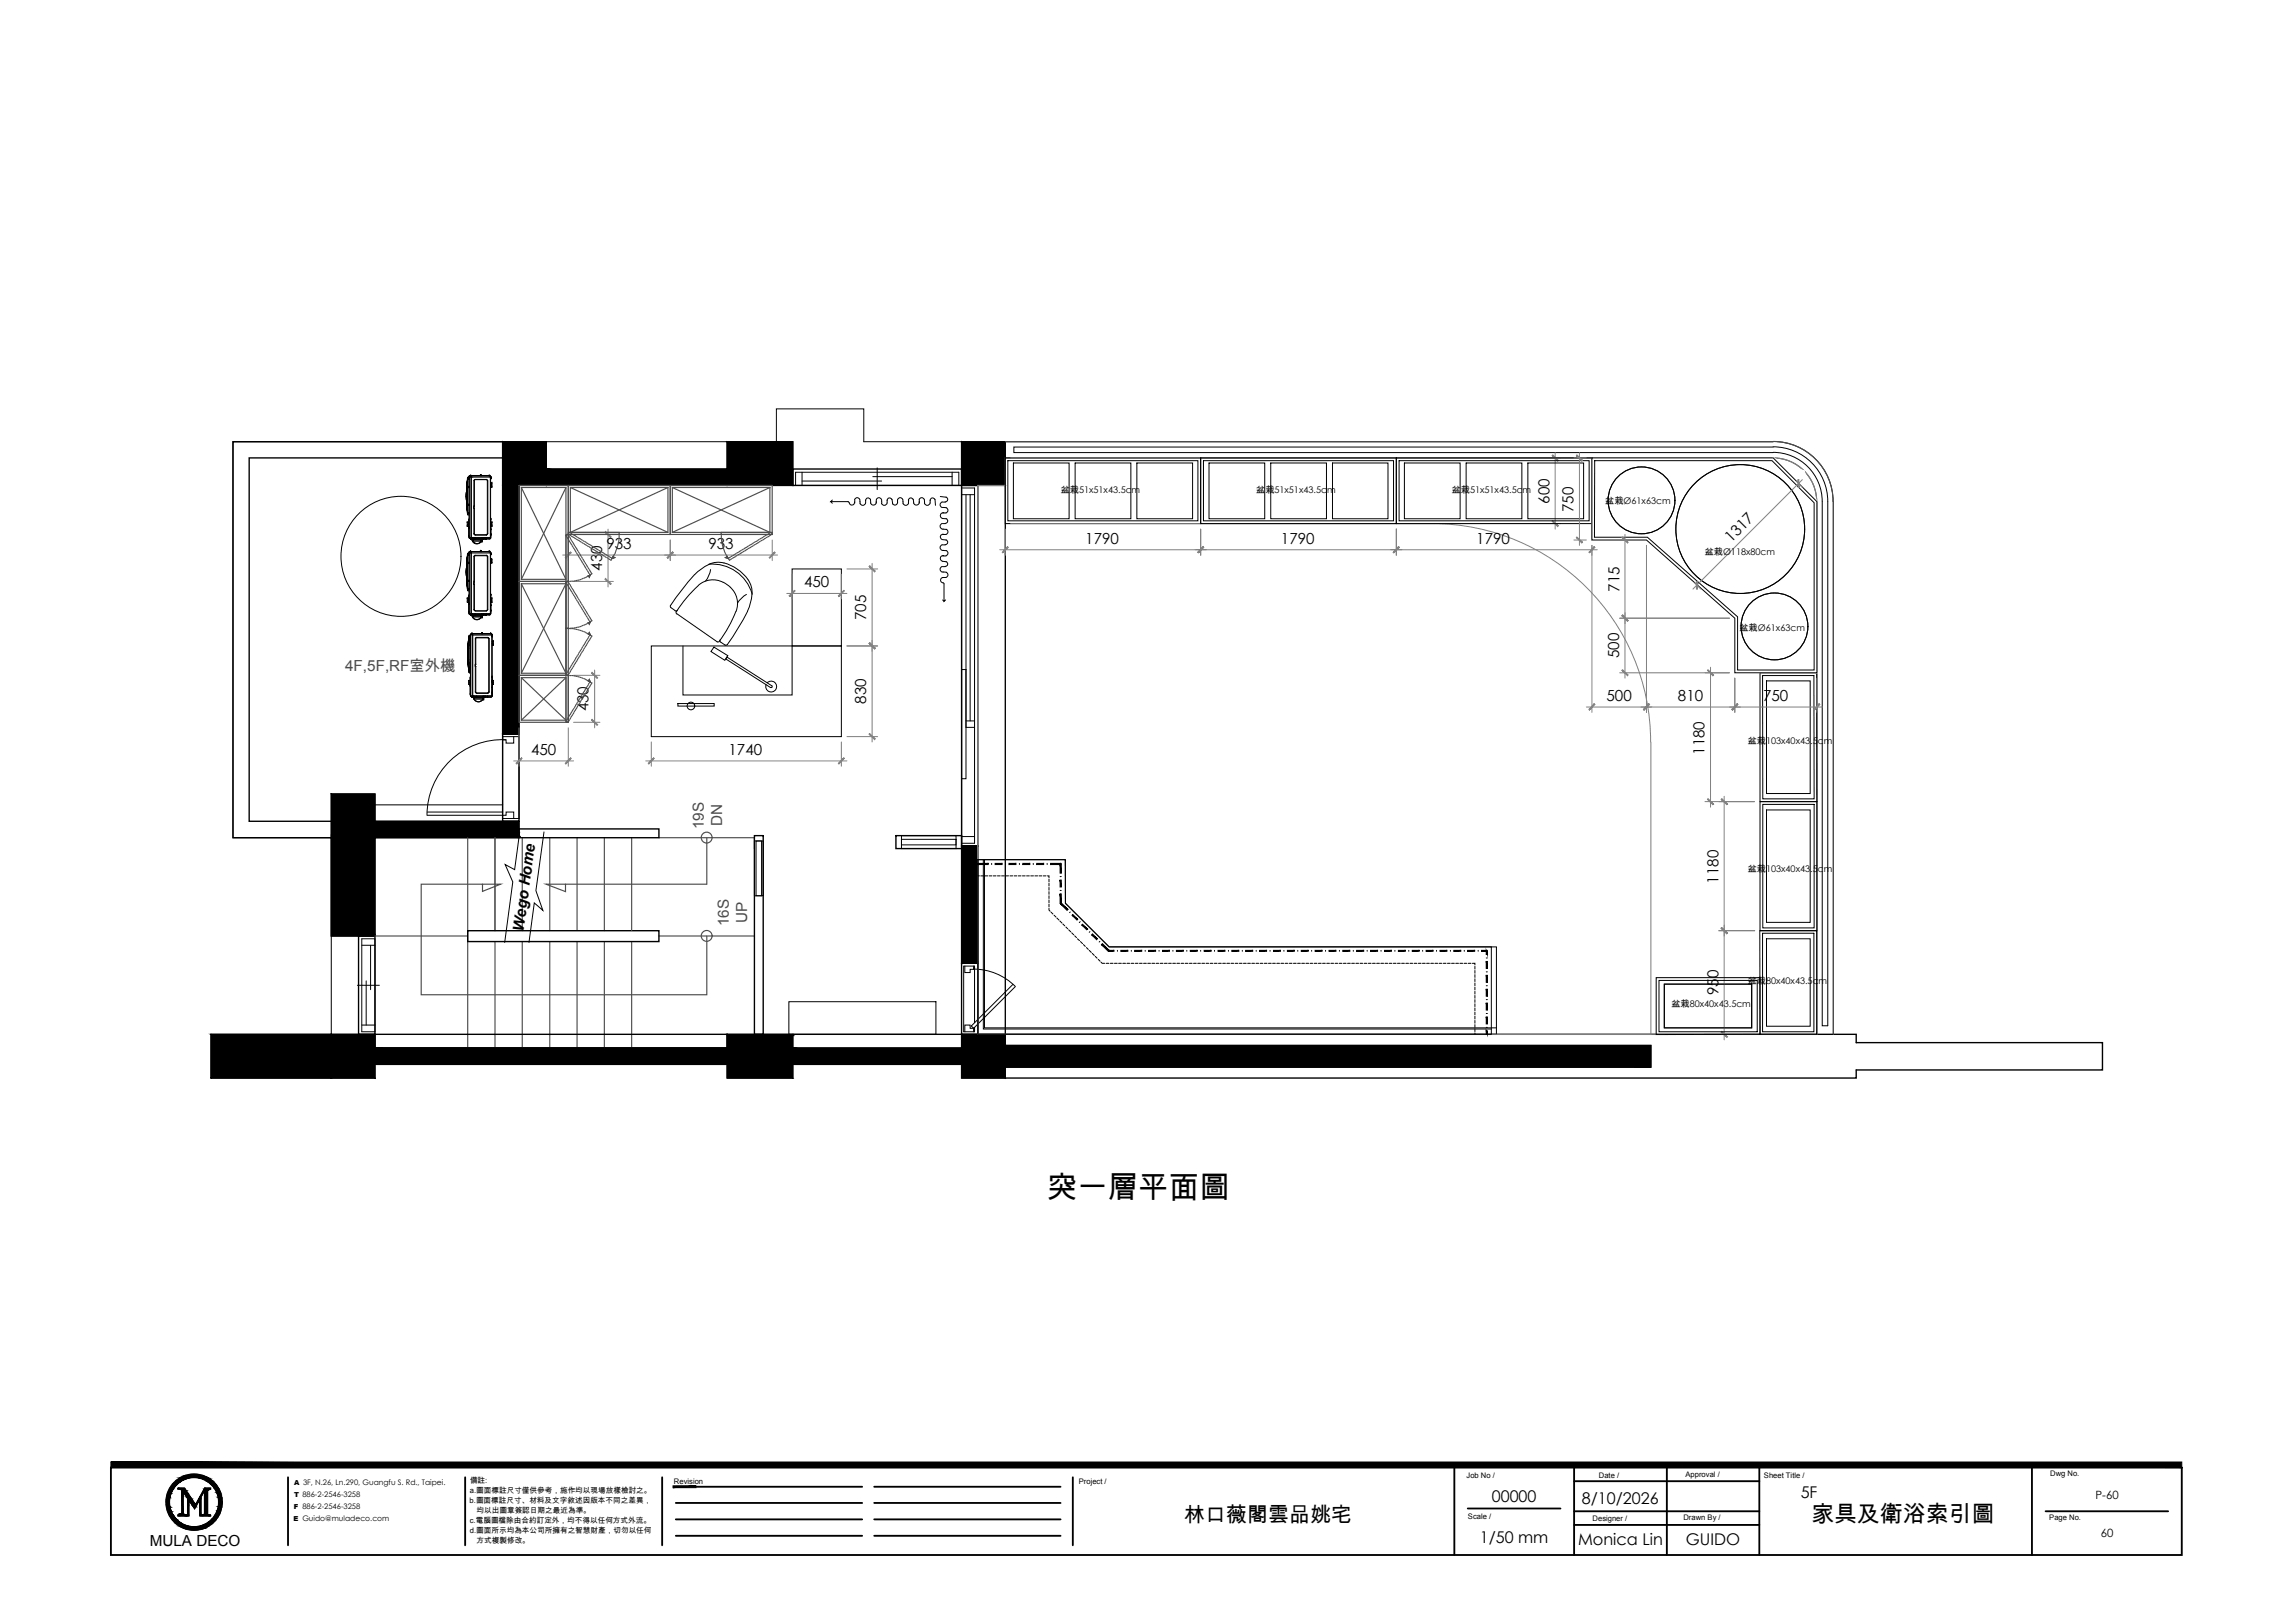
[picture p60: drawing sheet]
<svg xmlns="http://www.w3.org/2000/svg" width="420mm" height="297mm" viewBox="0 0 420 297" stroke-linecap="round" stroke-linejoin="round" font-family="sans-serif">
<defs><g id="words">
<text font-size="5.6" x="191.6" y="219.3">突一層平面圖</text>
<text font-size="4.2" x="331.6" y="278.5">家具及衛浴索引圖</text>
<text font-size="3.8" x="216.8" y="278.6">林口薇閣雲品姚宅</text>
<g font-size="3">
<text x="273.1" y="274.9">00000</text>
<text x="289.6" y="275.3">8/10/2026</text>
<text x="329.7" y="274.1">5F</text>
<text x="270.9" y="282.4">1/50 mm</text>
<text x="288.9" y="282.8">Monica Lin</text>
<text x="308.6" y="282.8">GUIDO</text>
</g>
<g font-size="2.8">
<text x="283.7" y="92.2" transform="rotate(-90 283.7 92.2)">600</text>
<text x="288.1" y="93.7" transform="rotate(-90 288.1 93.7)">750</text>
<text x="111" y="100.5">933</text>
<text x="129.7" y="100.5">933</text>
<text x="198.7" y="99.6">1790</text>
<text x="234.5" y="99.6">1790</text>
<text x="270.3" y="99.6">1790</text>
<text x="316.9" y="99.3" transform="rotate(-45 316.9 99.3)">1317</text>
<text x="110.2" y="104.4" transform="rotate(-90 110.2 104.4)">430</text>
<text x="147.2" y="107.5">450</text>
<text x="158.6" y="113.5" transform="rotate(-90 158.6 113.5)">705</text>
<text x="296.5" y="108.3" transform="rotate(-90 296.5 108.3)">715</text>
<text x="296.4" y="120.5" transform="rotate(-90 296.4 120.5)">500</text>
<text x="107.8" y="130.2" transform="rotate(-90 107.8 130.2)">430</text>
<text x="158.6" y="128.8" transform="rotate(-90 158.6 128.8)">830</text>
<text x="294.1" y="128.3">500</text>
<text x="307.2" y="128.3">810</text>
<text x="322.8" y="128.3">750</text>
<text x="97.2" y="138.2">450</text>
<text x="133.4" y="138.2">1740</text>
<text x="312.1" y="138.2" transform="rotate(-90 312.1 138.2)">1180</text>
<text x="314.6" y="161.7" transform="rotate(-90 314.6 161.7)">1180</text>
<text x="95.8" y="170.5" transform="rotate(-82 95.8 170.5)">Wego Home</text>
<text x="314.6" y="182.1" transform="rotate(-90 314.6 182.1)">950</text>
<text x="27.4" y="282.9">MULA DECO</text>
</g>
<g font-size="2.8" fill="#4c4c4c">
<text x="63.2" y="122.8">4F,5F,RF室外機</text>
<text x="128.8" y="151.8" transform="rotate(-90 128.8 151.8)">19S</text>
<text x="132.2" y="151.2" transform="rotate(-90 132.2 151.2)">DN</text>
<text x="133.5" y="169.5" transform="rotate(-90 133.5 169.5)">16S</text>
<text x="136.8" y="168.9" transform="rotate(-90 136.8 168.9)">UP</text>
</g>
<g font-size="2.1">
<text x="383.7" y="274.4">P-60</text>
<text x="384.6" y="281.4">60</text>
</g>
<g font-size="1.7">
<text x="194.2" y="90.2">盆栽51x51x43.5cm</text>
<text x="230" y="90.2">盆栽51x51x43.5cm</text>
<text x="265.8" y="90.2">盆栽</text>
<text x="269.1" y="90.2">51x51x43.5cm</text>
<text x="293.9" y="92.3">盆栽Ø61x63cm</text>
<text x="312.1" y="101.5">盆栽Ø118x80cm</text>
<text x="318.5" y="115.5">盆栽Ø61x63cm</text>
<text x="320" y="136.1">盆栽103x40x43.5cm</text>
<text x="320" y="159.7">盆栽103x40x43.5cm</text>
<text x="306" y="184.4">盆栽80x40x43.5cm</text>
<text x="320" y="180">盆栽80x40x43.5cm</text>
</g>
<g font-size="1.4">
<text x="86" y="275">b.圖面標註尺寸、材料及文字敘述因版本不同之差異，</text>
<text x="86" y="273.2">a.圖面標註尺寸僅供參考，施作均以現場放樣檢討之。</text>
<text x="86" y="271.3">備註:</text>
<text x="123.4" y="271.5">Revision</text>
<text x="197.5" y="271.5">Project /</text>
<text x="268.5" y="270.5">Job No /</text>
<text x="292.7" y="270.5">Date /</text>
<text x="308.6" y="270.3">Approval /</text>
<text x="322.9" y="270.5">Sheet Title /</text>
<text x="375.4" y="270.2">Dwg No.</text>
<text x="86" y="278.8">c.電腦圖檔除由合約訂定外，均不得以任何方式外流。</text>
<text x="86" y="280.6">d.圖面所示均為本公司所擁有之智慧財產，切勿以任何</text>
<text x="87.3" y="276.9">均以出圖章簽認日期之最近為準。</text>
<text x="268.8" y="277.9">Scale /</text>
<text x="291.6" y="278.3">Designer /</text>
<text x="308.2" y="278.2">Drawn By /</text>
<text x="375.2" y="278.2">Page No.</text>
<text x="87.3" y="282.4">方式複製修改。</text>
</g>
<g font-size="1.3">
<text x="53.8" y="274">T 886-2-2546-3258</text>
<text x="53.9" y="271.7">A 3F, N.26, Ln.290, Guangfu S. Rd., Taipei.</text>
<text x="53.7" y="278.5">E Guido@muladeco.com</text>
<text x="53.8" y="276.2">F 886-2-2546-3258</text>
</g>
</g></defs>
<!-- layer: I-FURN-LOOSE -->
<path d="M184.1 83.8v12" fill="none" stroke="#fff" stroke-width=".18"/>
<g fill="#fff" stroke="#fff" stroke-width=".18">
<path d="M291.5 83.8h33.1l-33.1 15z"/>
<path d="M184.1 83.8h84.7v12zM184.1 83.8v12h84.7z"/>
<path d="M184.1 83.8h84.7v12zM184.1 83.8v12h84.7z"/>
<path d="M317.6 113.1v10h15zM301.4 98.8l31.2 24.3-15-10z"/>
<path d="M291.5 98.8h9.9l31.2-7zM301.4 98.8l31.2-7v31.3z"/>
<path d="M291.5 98.8l33.1-15 5.7 2.4zM291.5 98.8l41.1-7-2.3-5.6z"/>
</g>
<!-- layer: 0 -->
<g fill="#000" stroke="#000" stroke-width=".18">
<path d="M33.3 277.3h.3zM33.3 277.2h.3zM33.9 279.8h3.3l-.8 .1zM35.2 275.5h.7l-.3 .5zM35.5 275.8h.3l-.2 .2zM35.5 275.8h.2l-.1 .2zM34.7 269.9h1.7z"/>
<path d="M92 80.8l8 8v-8zM92 80.8l8 8h-8z"/>
<path d="M133.1 80.8l12 8v-8zM133.1 80.8l12 8h-12z"/>
<path d="M176.1 80.8l8 8v-8zM176.1 80.8l8 8h-8z"/>
<path d="M60.6 145.3l8.1 8v-8zM60.6 145.3l8.1 8h-8.1z"/>
<path d="M60.6 189.3l8.1 8v-8zM60.6 189.3l8.1 8h-8.1z"/>
<path d="M133.1 189.3l12 8v-8zM133.1 189.3l12 8h-12z"/>
<path d="M176.1 189.3l8 8v-8zM176.1 189.3l8 8h-8z"/>
<path d="M30.5 274.9l.3 .9-.1-.9zM30.5 274.9l.3 .9h-.2z"/>
<path d="M30.8 273.2h.3zM30.8 273.2h.3z"/>
<path d="M30.8 276.7h.3zM30.8 276.7h.3z"/>
<path d="M30.6 274l.2 .1zM30.6 274l.2 .1z"/>
<path d="M30.6 274.1l.1 .8 .1-.8zM30.6 274.1l.1 .8h-.2z"/>
<path d="M30.6 275.8h.2zM30.6 275.8h.2z"/>
<path d="M30.6 275.8l.5 .9-.3-.9zM30.6 275.8l.5 .9h-.3z"/>
<path d="M30.9 274.9l.2 .8-.1-.8zM30.9 274.9l.2 .8z"/>
<path d="M30.9 274.9l.2 .8-.1-.8zM30.9 274.9l.2 .8z"/>
<path d="M31 274.1v.8zM31 274.1v.8h-.1z"/>
<path d="M31 275.7l.1 .1zM31 275.7l.1 .1z"/>
<path d="M30.8 273.2v.8l.3-.8zM30.8 273.2v.8h-.2z"/>
<path d="M31 274.1v.8zM31 274.1v.8h-.1z"/>
<path d="M31 275.7l.1 .1zM31 275.7l.1 .1z"/>
<path d="M30.8 276.7l.6 .8-.3-.8zM30.8 276.7l.6 .8h-.3z"/>
<path d="M31 274.1h.1zM31 274.1h.1z"/>
<path d="M31 275.8l.3 .7-.2-.7zM31 275.8l.3 .7h-.1z"/>
<path d="M31 274.1h.1zM31 274.1h.1z"/>
<path d="M31 275.8l.3 .7-.2-.7zM31 275.8l.3 .7h-.1z"/>
<path d="M31.1 272.4h.3zM31.1 272.4h.3z"/>
<path d="M31.1 277.5h.3zM31.1 277.5h.3z"/>
<path d="M31.2 273.2l.1 .1zM31.2 273.2l.1 .1z"/>
<path d="M31.2 273.3l-.1 .8 .2-.8zM31.2 273.3l-.1 .8h-.1z"/>
<path d="M31.2 276.5l.1 .1zM31.2 276.5l.1 .1z"/>
<path d="M31.2 276.6l.5 .7zM31.2 276.6l.5 .7h-.1z"/>
<path d="M31.2 273.2l.1 .1zM31.2 273.2l.1 .1z"/>
<path d="M31.2 273.3l-.1 .8 .2-.8zM31.2 273.3l-.1 .8h-.1z"/>
<path d="M31.2 276.5l.1 .1zM31.2 276.5l.1 .1z"/>
<path d="M31.2 276.6l.5 .7zM31.2 276.6l.5 .7h-.1z"/>
<path d="M31.1 272.4v.8l.3-.8zM31.1 272.4v.8h-.3z"/>
<path d="M31.1 277.5l.9 .7-.6-.7zM31.1 277.5l.9 .7h-.3z"/>
<path d="M31.7 271.6h.3zM31.7 271.6h.3z"/>
<path d="M31.7 278.2h.3zM31.7 278.2h.3z"/>
<path d="M31.6 272.5l-.3 .7 .4-.7zM31.6 272.5l-.4 .7z"/>
<path d="M31.6 277.3l.1 .1zM31.6 277.3l.1 .1z"/>
<path d="M31.6 272.5l-.3 .7 .4-.7zM31.6 272.5l-.4 .7z"/>
<path d="M31.6 277.3l.1 .1zM31.6 277.3l.1 .1z"/>
<path d="M31.6 272.4h.1zM31.6 272.4l.1 .1z"/>
<path d="M31.6 277.4l.6 .6zM31.6 277.4l.6 .6z"/>
<path d="M31.6 272.4h.1zM31.6 272.4l.1 .1z"/>
<path d="M31.6 277.4l.6 .6zM31.6 277.4l.6 .6z"/>
<path d="M31.7 271.6l-.3 .8 .6-.8zM31.7 271.6l-.3 .8h-.3z"/>
<path d="M31.7 278.2l.9 .6-.6-.6zM31.7 278.2l.9 .6h-.4z"/>
<path d="M32.1 271.9l-.4 .5 .5-.5zM32.1 271.9l-.4 .5h-.1z"/>
<path d="M32.1 278l.2 .1zM32.1 278l.2 .1z"/>
<path d="M32.1 271.9l-.4 .5 .5-.5zM32.1 271.9l-.4 .5h-.1z"/>
<path d="M32.1 278l.2 .1zM32.1 278l.2 .1z"/>
<path d="M32.1 271.8h.2zM32.1 271.8l.1 .1z"/>
<path d="M32.1 278.1l.7 .4-.5-.4zM32.1 278.1l.7 .4z"/>
<path d="M32.1 271.8h.2zM32.1 271.8l.1 .1z"/>
<path d="M32.1 278.1l.7 .4-.5-.4zM32.1 278.1l.7 .4z"/>
<path d="M32.2 271l-.2 .6 .6-.6zM32.2 271l-.2 .6h-.3z"/>
<path d="M32.2 278.8h.5zM32.2 278.8h.5z"/>
<path d="M32.3 271h.4zM32.3 271h.3z"/>
<path d="M32.3 278.8l1.1 .5-.7-.5zM32.3 278.8l1.1 .5h-.5z"/>
<path d="M32.7 271.3l-.4 .5 .5-.5zM32.1 271.8l.6-.5-.4 .5z"/>
<path d="M32.7 278.5l.3 .2zM32.7 278.5l.3 .2z"/>
<path d="M32.7 271.3l-.4 .5 .5-.5zM32.1 271.8l.6-.5-.4 .5z"/>
<path d="M32.7 278.5l.3 .2zM32.7 278.5l.3 .2z"/>
<path d="M32.8 271.2h.2zM32.7 271.3h.1z"/>
<path d="M32.8 278.7l.7 .3zM32.8 278.7l.7 .3z"/>
<path d="M32.8 271.2h.2zM32.7 271.3h.1z"/>
<path d="M32.8 278.7l.7 .3zM32.8 278.7l.7 .3z"/>
<path d="M33.2 277.3h.5zM33.2 277.3h.5z"/>
<path d="M33.2 277.3h.5zM33.2 277.3h.5z"/>
<path d="M33.2 277.3h.5zM33.2 277.3h.5z"/>
<path d="M32.9 270.6l-.2 .4 .7-.4zM32.3 271l.6-.4-.2 .4z"/>
<path d="M32.9 279.3h.7zM32.9 279.3h.7z"/>
<path d="M33.3 272.8l.2 1.2v-1.2zM33.3 272.8l.2 1.2h-.2z"/>
<path d="M33.3 274l.2 3v-3zM33.3 274l.2 3h-.2z"/>
<path d="M33.3 277l.2 .1zM33.3 277l.2 .1z"/>
<path d="M33.3 277.1h.2zM33.3 277.1h.2z"/>
<path d="M33.3 277.1h.2zM33.3 277.1h.2zM33.3 277.1h.2zM33.3 277.1h.2z"/>
<path d="M33.3 272.8l.2 .4v-.4zM33.3 272.8l.2 .4h-.2z"/>
<path d="M33.3 273.2l.2 3.8v-3.8zM33.3 273.2l.2 3.8h-.2z"/>
<path d="M33.3 277l.2 .1zM33.3 277l.2 .1z"/>
<path d="M33.3 277.1h.2zM33.3 277.1h.2z"/>
<path d="M33.3 277.1h.2zM33.3 277.1h.2zM33.3 277.1h.2zM33.3 277.1h.2z"/>
<path d="M33.3 272.8l.2 4.2v-4.2zM33.3 272.8l.2 4.2h-.2z"/>
<path d="M33.3 277l.2 .1zM33.3 277l.2 .1z"/>
<path d="M33.3 277.1h.2zM33.3 277.1h.2z"/>
<path d="M33.3 277.1h.2zM33.3 277.1h.2zM33.3 277.1h.2zM33.3 277.1h.2z"/>
<path d="M33.3 277.1l.2 .1zM33.3 277.1l.2 .1zM33.3 277.2h.2zM33.3 277.2h.2z"/>
<path d="M33.3 277.2h.3zM33.3 277.2h.3zM33.3 277.2h.3z"/>
<path d="M33.3 270.8l-.3 .4 .5-.4zM32.8 271.2l.5-.4-.3 .4z"/>
<path d="M33.3 277.1l.2 .1zM33.3 277.1l.2 .1zM33.3 277.2h.2zM33.3 277.2h.2z"/>
<path d="M33.3 277.2h.3zM33.3 277.2h.3zM33.3 277.2h.3z"/>
<path d="M33.3 279l.5 .1zM33.3 279l.5 .1z"/>
<path d="M33.3 270.8l-.3 .4 .5-.4zM32.8 271.2l.5-.4-.3 .4z"/>
<path d="M33.3 277.1l.2 .1zM33.3 277.1l.2 .1zM33.3 277.2h.2zM33.3 277.2h.2z"/>
<path d="M33.3 277.2h.3zM33.3 277.2h.3zM33.3 277.2h.3z"/>
<path d="M33.3 279l.5 .1zM33.3 279l.5 .1z"/>
<path d="M33.3 277.2l.3 .1zM33.3 277.2l.3 .1zM33.2 277.3h.4z"/>
<path d="M33.3 277.2l.3 .1zM33.3 277.2l.3 .1zM33.2 277.3h.4z"/>
<path d="M33.3 277.2l.3 .1zM33.3 277.2l.3 .1zM33.2 277.3h.4z"/>
<path d="M33 270.5h.6zM32.9 270.6h.5z"/>
<path d="M33 279.3l1.2 .3-.6-.3zM33 279.3l1.2 .3h-.7z"/>
<path d="M33.2 277.3h.4zM33.2 277.3h.4z"/>
<path d="M33.2 277.3h.5zM33.2 277.3h.5z"/>
<path d="M33.2 277.3h.4zM33.2 277.3h.4z"/>
<path d="M33.2 277.3h.5zM33.2 277.3h.5z"/>
<path d="M33.2 277.3h.4zM33.2 277.3h.4z"/>
<path d="M33.2 277.3h.5zM33.2 277.3h.5z"/>
<path d="M33.2 277.3h.5zM33.1 277.3h.6zM33.1 277.3h.6zM33.1 277.3h.6z"/>
<path d="M33.2 277.3h.5zM33.1 277.3h.6zM33.1 277.3h.6zM33.1 277.3h.6z"/>
<path d="M33.2 277.3h.5zM33.1 277.3h.6zM33.1 277.3h.6zM33.1 277.3h.6z"/>
<path d="M33.1 277.3h.7zM33 277.3h.8z"/>
<path d="M33.1 277.3h.7zM33 277.3h.8z"/>
<path d="M33.1 277.3h.7zM33 277.3h.8z"/>
<path d="M32.6 272.4l1.2 .1zM32.6 272.4l1.2 .1z"/>
<path d="M33.5 270.7h.3zM33.3 270.8h.2z"/>
<path d="M32.6 272.4l1.2 .1zM32.6 272.4l1.2 .1z"/>
<path d="M33.5 279.1l.8 .2zM33.5 279.1l.8 .2z"/>
<path d="M33.5 270.7h.3zM33.3 270.8h.2z"/>
<path d="M32.6 272.4l1.2 .1zM32.6 272.4l1.2 .1z"/>
<path d="M33.5 279.1l.8 .2zM33.5 279.1l.8 .2z"/>
<path d="M33.1 272.5l.9 .3-.2-.3zM33.1 272.5l.9 .3h-.7z"/>
<path d="M33.1 272.5l.9 .3-.2-.3zM33.1 272.5l.9 .3h-.7z"/>
<path d="M33.1 272.5l.9 .3-.2-.3zM33.1 272.5l.9 .3h-.7z"/>
<path d="M33.9 279.8l.8 .1h1.7zM34.7 279.9h1.7z"/>
<path d="M33.3 272.8h.7zM33.3 272.8h.7z"/>
<path d="M33.3 272.8h.7zM33.3 272.8h.7z"/>
<path d="M33.3 272.8h.7zM33.3 272.8h.7z"/>
<path d="M33.5 272.8l1.3 1.2-.8-1.2zM33.5 272.8l1.3 1.2h-.6z"/>
<path d="M33.5 272.8l.8 .4-.3-.4zM33.5 272.8l.8 .4h-.5z"/>
<path d="M33.5 272.8l1.5 1.5-1-1.5zM33.5 272.8l1.5 1.5h-.6z"/>
<path d="M32.6 277.3l1.6 .1zM32.6 277.3l1.6 .1z"/>
<path d="M32.6 277.3l1.6 .1zM32.6 277.3l1.6 .1z"/>
<path d="M33.5 270.2l.1 .3 .6-.3zM33 270.5l.5-.3 .1 .3z"/>
<path d="M32.6 277.3l1.6 .1zM32.6 277.3l1.6 .1z"/>
<path d="M33.5 279.6l1.5 .1zM33.5 279.6l1.5 .1h-1.2z"/>
<path d="M33.8 270.7l.5-.2h-.3zM33.5 270.7l.5-.2-.2 .2z"/>
<path d="M33.8 273.2l1.2 1.1-.7-1.1zM33.8 273.2l1.2 1.1h-.6z"/>
<path d="M34 279.3l.9 .1zM34 279.3l.9 .1z"/>
<path d="M33.8 270.7l.5-.2h-.3zM33.5 270.7l.5-.2-.2 .2z"/>
<path d="M34 279.3l.9 .1zM34 279.3l.9 .1z"/>
<path d="M34.4 274.4l.1 1.1v-1.1zM34.4 274.4l.1 1.1h-.1z"/>
<path d="M34.4 275.5l.1 1.9v-1.9zM34.4 275.5l.1 1.9h-.1z"/>
<path d="M34.4 274.4l.1 .5v-.5zM34.4 274.4l.1 .5h-.1z"/>
<path d="M34.4 274.9l.1 2.5v-2.5zM34.4 274.9l.1 2.5h-.1z"/>
<path d="M34.4 274.4l.1 .5v-.5zM34.4 274.4l.1 .5h-.1z"/>
<path d="M34.4 274.9l.1 2.5v-2.5zM34.4 274.9l.1 2.5h-.1z"/>
<path d="M34.2 274l.8 .3-.2-.3zM34.2 274l.8 .3h-.6z"/>
<path d="M34.3 270.4v.1l.6-.1zM34 270.5l.3-.1v.1z"/>
<path d="M34.3 279.4l.8 .1zM34.3 279.4l.8 .1z"/>
<path d="M34.3 270.4v.1l.6-.1zM34 270.5l.3-.1v.1z"/>
<path d="M34.3 279.4l.8 .1zM34.3 279.4l.8 .1z"/>
<path d="M33.8 270.1l.4 .1 .8-.1zM33.5 270.2l.3-.1 .4 .1z"/>
<path d="M33.8 279.7l1.3 .1zM33.8 279.7l1.3 .1z"/>
<path d="M34.4 274.3l.7 .1-.1-.1zM34.4 274.3l.7 .1h-.7z"/>
<path d="M34.4 274.3l.7 .1-.1-.1zM34.4 274.3l.7 .1h-.7z"/>
<path d="M34.4 274.3l.7 .1-.1-.1zM34.4 274.3l.7 .1h-.7z"/>
<path d="M34.5 274.4l1.3 1.1-.7-1.1zM34.5 274.4l1.3 1.1h-.6z"/>
<path d="M34.5 274.4l.9 .5-.3-.5zM34.5 274.4l.9 .5h-.5z"/>
<path d="M34.5 274.4l.9 .5-.3-.5zM34.5 274.4l.9 .5h-.5z"/>
<path d="M34.6 270.4h.5zM34.3 270.4h.6z"/>
<path d="M33.9 270.1h1.2zM33.8 270.1h1.2z"/>
<path d="M34.6 270.4h.5zM34.3 270.4h.6z"/>
<path d="M34.9 274.9l.9 .6-.4-.6zM34.9 274.9l.9 .6h-.6z"/>
<path d="M34.9 274.9l.9 .6-.4-.6zM34.9 274.9l.9 .6h-.6z"/>
<path d="M35.2 275.5l.6 .3 .1-.3zM35.2 275.5l.6 .3h-.3z"/>
<path d="M35.2 275.5l.5 .3 .2-.3zM35.2 275.5l.5 .3h-.2z"/>
<path d="M35.1 270.3l1.5 .1zM34.6 270.4h2z"/>
<path d="M35.1 270.3l1.5 .1zM34.6 270.4h2z"/>
<path d="M36.1 274.9l-.2 .6zM36.1 274.9l-.3 .6z"/>
<path d="M34.7 269.9l2.5 .2-.8-.2zM33.9 270.1l.8-.2 2.5 .2z"/>
<path d="M36 270.4h.9zM36 270.4h.9z"/>
<path d="M34.6 279.5h2zM34.6 279.5l1.4 .1z"/>
<path d="M36 270.4h.9zM36 270.4h.9z"/>
<path d="M34.6 279.5h2zM34.6 279.5l1.4 .1z"/>
<path d="M36.5 274.3l-.6 1.2 .7-1.2zM36.5 274.3l-.7 1.2z"/>
<path d="M36.6 274.2v.1zM36.6 274.2l-.1 .1z"/>
<path d="M36.6 274.2l-.4 .7zM36.6 274.2l-.5 .7z"/>
<path d="M36.6 274.2l-.7 1.3zM36.6 274.2l-.8 1.3z"/>
<path d="M36.6 274l.1 .2zM36.6 274l.1 .2h-.1z"/>
<path d="M36.6 274.2l.1 .1zM36.6 274.2l.1 .1z"/>
<path d="M36.6 274.3l.1 3.1zM36.6 274.3l.1 3.1z"/>
<path d="M36.6 274l.1 .2zM36.6 274l.1 .2h-.1z"/>
<path d="M36.6 274.2l.1 3.2zM36.6 274.2l.1 3.2z"/>
<path d="M36.6 274l.1 .2zM36.6 274l.1 .2h-.1z"/>
<path d="M36.6 274.2l.1 3.2zM36.6 274.2l.1 3.2z"/>
<path d="M36.3 270.4l.8 .1zM36.3 270.4l.8 .1z"/>
<path d="M36.3 279.4h.6zM36 279.5h.6z"/>
<path d="M36.3 270.4l.8 .1zM36.3 270.4l.8 .1z"/>
<path d="M36.3 279.4h.6zM36 279.5h.6z"/>
<path d="M36.8 270.5l.9 .2zM36.8 270.5l.9 .2z"/>
<path d="M36.8 279.3l.1 .1 .2-.1zM36.3 279.4l.5-.1 .1 .1z"/>
<path d="M36.8 270.5l.9 .2zM36.8 270.5l.9 .2z"/>
<path d="M36.8 279.3l.1 .1 .2-.1zM36.3 279.4l.5-.1 .1 .1z"/>
<path d="M36 270.1h1.3zM36 270.1h1.3z"/>
<path d="M36.2 270.1l1.4 .1-.3-.1zM36.2 270.1l1.4 .1z"/>
<path d="M36.2 279.7h1.1zM36 279.8h1.2z"/>
<path d="M37.3 272.8l-.6 1.2zM37.3 272.8l-.7 1.2z"/>
<path d="M37.4 272.6v.2zM37.4 272.6l-.1 .2z"/>
<path d="M37.4 272.6l-.7 1.4zM37.4 272.6l-.8 1.4z"/>
<path d="M37.4 272.6l-.7 1.4zM37.4 272.6l-.8 1.4z"/>
<path d="M36.9 270.2l1.2 .3-.5-.3zM36.9 270.2l1.2 .3h-.6z"/>
<path d="M36.9 279.6l.4 .1 .3-.1zM36.2 279.7l.7-.1 .4 .1z"/>
<path d="M37.3 270.7l.5 .1zM37.3 270.7l.5 .1z"/>
<path d="M37.1 279.3l.6-.2h-.4zM36.8 279.3l.5-.2-.2 .2z"/>
<path d="M37.3 270.7l.5 .1zM37.3 270.7l.5 .1z"/>
<path d="M37.1 279.3l.6-.2h-.4zM36.8 279.3l.5-.2-.2 .2z"/>
<path d="M37.6 270.8l.8 .4zM37.6 270.8l.8 .4z"/>
<path d="M37.6 279h.2zM37.3 279.1h.4z"/>
<path d="M37.6 270.8l.8 .4zM37.6 270.8l.8 .4z"/>
<path d="M37.6 279h.2zM37.3 279.1h.4z"/>
<path d="M37.5 272.8l.5 4.2v-4.2zM37.5 272.8l.5 4.2h-.5z"/>
<path d="M37.5 277l.5 .1zM37.5 277l.5 .1z"/>
<path d="M37.5 277.1h.5zM37.5 277.1h.5z"/>
<path d="M37.5 277.1l.5 .1zM37.5 277.1l.5 .1z"/>
<path d="M37.5 272.8l.5 4.2v-4.2zM37.5 272.8l.5 4.2h-.5z"/>
<path d="M37.5 277l.5 .1zM37.5 277l.5 .1z"/>
<path d="M37.5 277.1h.5zM37.5 277.1h.5z"/>
<path d="M37.5 277.1l.5 .1zM37.5 277.1l.5 .1z"/>
<path d="M37.5 272.8l.5 4.2v-4.2zM37.5 272.8l.5 4.2h-.5z"/>
<path d="M37.5 277l.5 .1zM37.5 277l.5 .1z"/>
<path d="M37.5 277.1h.5zM37.5 277.1h.5z"/>
<path d="M37.5 277.1l.5 .1zM37.5 277.1l.5 .1z"/>
<path d="M37.5 277.2h.5zM37.5 277.2h.5z"/>
<path d="M37.5 277.2h.5zM37.5 277.2h.5z"/>
<path d="M37.5 277.2h.5zM37.5 277.2h.5z"/>
<path d="M37.5 277.2h.5zM37.4 277.2h.6z"/>
<path d="M37.4 277.2l.7 .1zM37.4 277.2l.7 .1z"/>
<path d="M37.5 277.2h.5zM37.4 277.2h.6z"/>
<path d="M37.4 277.2l.7 .1zM37.4 277.2l.7 .1z"/>
<path d="M37.5 277.2h.5zM37.4 277.2h.6z"/>
<path d="M37.4 277.2l.7 .1zM37.4 277.2l.7 .1z"/>
<path d="M37.4 277.3h.8zM37.4 277.3h.8z"/>
<path d="M37.4 277.3h.8zM37.4 277.3h.8z"/>
<path d="M37.4 277.3h.8zM37.4 277.3h.8z"/>
<path d="M37.5 272.6l.5 .2 .1-.2zM37.5 272.6l.5 .2h-.5z"/>
<path d="M37.5 272.6l.5 .2 .1-.2zM37.5 272.6l.5 .2h-.5z"/>
<path d="M37.5 270.5l.7 .1zM37.5 270.5l.7 .1z"/>
<path d="M37.5 272.6l.5 .2 .1-.2zM37.5 272.6l.5 .2h-.5z"/>
<path d="M37.5 279.3l.1 .3 .5-.3zM36.9 279.6l.6-.3 .1 .3z"/>
<path d="M37.5 272.5h.7zM37.5 272.5l.6 .1h-.7z"/>
<path d="M37.3 277.3h.9zM37.2 277.3h1z"/>
<path d="M37.5 272.5h.7zM37.5 272.5l.6 .1h-.7z"/>
<path d="M37.3 277.3h.9zM37.2 277.3h1z"/>
<path d="M37.5 272.5h.7zM37.5 272.5l.6 .1h-.7z"/>
<path d="M37.3 277.3h.9zM37.2 277.3h1z"/>
<path d="M37.2 277.3h1.1zM37.2 277.3h1.1z"/>
<path d="M37.2 277.3h1.1zM37.2 277.3h1.1z"/>
<path d="M37.7 270.6l1.1 .4-.6-.4zM37.7 270.6l1.1 .4h-.4z"/>
<path d="M37.2 277.3h1.1zM37.2 277.3h1.1z"/>
<path d="M37.7 279.3h.5zM37.5 279.3h.6z"/>
<path d="M38.2 271.2l.3 .1zM38.2 271.2l.3 .1z"/>
<path d="M37.8 279l.6-.3h-.2zM37.6 279l.6-.3-.4 .3z"/>
<path d="M38.2 271.2l.3 .1zM38.2 271.2l.3 .1z"/>
<path d="M37.8 279l.6-.3h-.2zM37.6 279l.6-.3-.4 .3z"/>
<path d="M38.3 271.3l.7 .5-.5-.5zM38.3 271.3l.7 .5h-.2z"/>
<path d="M38.3 278.5l.1 .2 .1-.2zM38.3 278.5l.1 .2h-.2z"/>
<path d="M38.3 271.3l.7 .5-.5-.5zM38.3 271.3l.7 .5h-.2z"/>
<path d="M38.3 278.5l.1 .2 .1-.2zM38.3 278.5l.1 .2h-.2z"/>
<path d="M37.5 272.4l1 .1zM37.5 272.4l1 .1h-1z"/>
<path d="M36.9 277.3l1.6 .1zM36.9 277.3l1.6 .1z"/>
<path d="M37.5 272.4l1 .1zM37.5 272.4l1 .1h-1z"/>
<path d="M36.9 277.3l1.6 .1zM36.9 277.3l1.6 .1z"/>
<path d="M37.5 272.4l1 .1zM37.5 272.4l1 .1h-1z"/>
<path d="M36.9 277.3l1.6 .1zM36.9 277.3l1.6 .1z"/>
<path d="M38.4 271h.5zM38.4 271h.5z"/>
<path d="M38.4 278.8l-.2 .5 .6-.5zM37.7 279.3l.7-.5-.2 .5z"/>
<path d="M38.5 271l1 .6-.6-.6zM38.5 271l1 .6h-.4z"/>
<path d="M38.5 278.8h.4zM38.4 278.8h.4z"/>
<path d="M38.8 271.8l.3 .1zM38.8 271.8l.3 .1z"/>
<path d="M38.8 278.1l-.3 .4 .5-.4zM38.3 278.5l.5-.4-.3 .4z"/>
<path d="M38.8 271.8l.3 .1zM38.8 271.8l.3 .1z"/>
<path d="M38.8 278.1l-.3 .4 .5-.4zM38.3 278.5l.5-.4-.3 .4z"/>
<path d="M38.9 271.9l.6 .5zM38.9 271.9l.6 .5z"/>
<path d="M38.9 278h.2zM38.9 278l.1 .1h-.2z"/>
<path d="M38.9 271.9l.6 .5zM38.9 271.9l.6 .5z"/>
<path d="M38.9 278h.2zM38.9 278l.1 .1h-.2z"/>
<path d="M39.1 271.6h.4zM39.1 271.6h.4z"/>
<path d="M39.1 278.2h.4zM39.1 278.2h.4z"/>
<path d="M39.1 271.6l.9 .8-.5-.8zM39.1 271.6l.9 .8h-.3z"/>
<path d="M39.1 278.2l-.2 .6 .6-.6zM38.5 278.8l.6-.6-.2 .6z"/>
<path d="M39.4 272.4l.2 .1zM39.4 272.4l.2 .1z"/>
<path d="M39.4 277.4l-.3 .6 .4-.6zM39.4 277.4l-.3 .6h-.2z"/>
<path d="M39.4 272.4l.2 .1zM39.4 272.4l.2 .1z"/>
<path d="M39.4 277.4l-.3 .6 .4-.6zM39.4 277.4l-.3 .6h-.2z"/>
<path d="M39.4 272.5l.5 .7-.3-.7zM39.4 272.5l.5 .7h-.1z"/>
<path d="M39.4 277.3h.2zM39.4 277.3l.1 .1z"/>
<path d="M39.4 272.5l.5 .7-.3-.7zM39.4 272.5l.5 .7h-.1z"/>
<path d="M39.4 277.3h.2zM39.4 277.3l.1 .1z"/>
<path d="M39.7 272.4h.3zM39.7 272.4h.3z"/>
<path d="M39.7 277.5h.3zM39.7 277.5h.3z"/>
<path d="M39.8 273.2l.1 .1zM39.8 273.2l.1 .1z"/>
<path d="M39.8 273.3l.4 .8zM39.8 273.3l.4 .8h-.2z"/>
<path d="M39.8 276.5l.1 .1zM39.8 276.5l.1 .1z"/>
<path d="M39.8 276.6l-.2 .7 .3-.7zM39.8 276.6l-.2 .7h-.2z"/>
<path d="M39.8 273.2l.1 .1zM39.8 273.2l.1 .1z"/>
<path d="M39.8 273.3l.4 .8zM39.8 273.3l.4 .8h-.2z"/>
<path d="M39.8 276.5l.1 .1zM39.8 276.5l.1 .1z"/>
<path d="M39.8 276.6l-.2 .7 .3-.7zM39.8 276.6l-.2 .7h-.2z"/>
<path d="M39.7 272.4l.7 .8-.4-.8zM39.7 272.4l.7 .8h-.3z"/>
<path d="M39.7 277.5l-.2 .7 .5-.7zM39.7 277.5l-.2 .7h-.4z"/>
<path d="M40.1 273.2h.3zM40.1 273.2h.3z"/>
<path d="M40.1 276.7h.3zM40.1 276.7h.3z"/>
<path d="M40 274.1h.2zM40 274.1h.2z"/>
<path d="M40 274.1l.2 .8v-.8zM40 274.1l.2 .8h-.1z"/>
<path d="M40 275.7l.2 .1zM40 275.7l.2 .1z"/>
<path d="M40 275.8l-.1 .7 .3-.7zM40 275.8l-.2 .7z"/>
<path d="M40 274.1h.2zM40 274.1h.2z"/>
<path d="M40 274.1l.2 .8v-.8zM40 274.1l.2 .8h-.1z"/>
<path d="M40 275.7l.2 .1zM40 275.7l.2 .1z"/>
<path d="M40 275.8l-.1 .7 .3-.7zM40 275.8l-.2 .7z"/>
<path d="M40.1 274.9l.1 .8v-.8zM40.1 274.9l.1 .8h-.2z"/>
<path d="M40.1 274.9l.1 .8v-.8zM40.1 274.9l.1 .8h-.2z"/>
<path d="M40.1 273.2l.5 .8-.2-.8zM40.1 273.2l.5 .8h-.3z"/>
<path d="M40.1 276.7l-.1 .8 .4-.8zM40.1 276.7l-.1 .8h-.3z"/>
<path d="M40.3 274l.3 .1zM40.3 274l.3 .1z"/>
<path d="M40.3 274.1l.4 .8-.1-.8zM40.3 274.1l.4 .8h-.3z"/>
<path d="M40.3 275.8h.3zM40.3 275.8h.3z"/>
<path d="M40.3 275.8l.1 .9 .2-.9zM40.3 275.8l.1 .9h-.3z"/>
<path d="M40.4 274.9l.2 .9 .1-.9zM40.4 274.9l.2 .9h-.3z"/>
<path d="M123.2 272.3h4.2v-.4zM123.2 271.9h4.2l-4.2 .4z"/>
<path d="M20.3 267.6l379.1 1v-1zM20.3 267.6l379.1 1h-379.1z"/>
</g>
<g fill="#000" stroke="#000" stroke-width=".18">
<path d="M92 88.8l3 45.5v-45.5zM92 88.8l3 45.5h-3z"/>
<path d="M100 85.8l33.1 3v-3zM100 85.8l33.1 3h-33.1z"/>
<path d="M60.6 153.3l5 18v-18zM60.6 153.3l5 18h-5z"/>
<path d="M65.6 153.3l3.1 18v-18zM65.6 153.3l3.1 18h-3.1z"/>
<path d="M68.7 150.3l26.3 3v-3zM68.7 150.3l26.3 3h-26.3z"/>
<path d="M176.1 154.8l2.9 21.5v-21.5zM176.1 154.8l2.9 21.5h-2.9z"/>
<path d="M38.6 189.3l22 8v-8zM38.6 189.3l22 8h-22z"/>
<path d="M68.7 191.8l64.4 3v-3zM68.7 191.8l64.4 3h-64.4z"/>
<path d="M145.1 191.8l31 3v-3zM145.1 191.8l31 3h-31z"/>
<path d="M184.1 191.3l118.1 4v-4zM184.1 191.3l118.1 4h-118.1z"/>
</g>
<path d="M92 80.8h8v8h-8zM133.1 80.8h12v8h-12zM176.1 80.8h8v8h-8zM60.6 145.3h8.1v8h-8.1zM60.6 189.3h8.1v8h-8.1zM133.1 189.3h12v8h-12zM176.1 189.3h8v8h-8z" fill="none" stroke="#000" stroke-width=".25"/>
<!-- layer: I-WALL -->
<g fill="none" stroke="#000" stroke-width=".25">
<path d="M92 83.8h-46.4v66.5h15M92 80.8h-49.3v72.5h17.9M92 88.8h3v61.5h-3v-16h3h-3zM100 85.8h33.1v3h-33.1zM145.1 85.8h31v3h-31zM176.1 88.8h2.9v87.5h-2.9v-21.5h2.9h-2.9zM60.6 153.3h5v18h-5zM65.6 153.3h3.1v18h-3.1zM68.7 150.3h26.3v3h-26.3zM95 151.7h25.6v1.6h-25.4v-.2h-.2zM138.1 152.9h1.6v36.4h-1.6zM164 152.9h12.1v2.4h-12.1z"/>
<path d="M65.6 171.3h3.1v18h-3.1zM85.6 170.3h35v2h-35zM176.1 176.3h2.9v13h-2.9zM38.6 189.3h22v8h-22zM68.7 191.8h64.4v3h-64.4zM68.7 189.3h64.4v2.5h-64.4zM145.1 191.8h31v3h-31zM145.1 189.3v.2h.2v-.2h30.8M184.1 191.3h118.1v4h-118.1zM184.1 189.3h155.7v1.5h45.1v5h-45.1v1.5h-155.7"/>
</g>
<!-- layer: I-FL-STAIR -->
<g fill="none" stroke="#4c4c4c" stroke-width=".21">
<path d="M85.6 153.3v17M90.6 153.3v17M95.6 153.3v17M100.7 153.3v17M105.6 153.3v17M110.6 153.3v17M115.6 153.3v17M120.6 153.3h17.5v2M129.4 153.3v8.5h-29.4l3.5 1.4v-1.4M68.7 171.3h16.9M85.6 172.3v19.5M88.3 161.8v1.3l3.3-1.3h-14.5v20.3h52.3v-10.8"/>
<path d="M90.6 172.3v19.5M95.6 172.3v19.5M100.7 172.3v19.5M105.6 172.3v19.5M110.6 172.3v19.5M115.6 172.3v19.5M120.6 171.3h17.5"/>
<circle cx="129.4" cy="153.3" r=".99"/>
<circle cx="129.4" cy="171.3" r=".99"/>
</g>
<path d="M95.2 152.3l-1 6.9-1.7-1 1.4 3.2-1.5 11.1M99.6 152.3l-1.5 10.7 1.3 3.6-1.6-1.3-1 7.2M85.6 170.3v2" fill="none" stroke="#000" stroke-width=".18"/>
<path d="M100 80.8h33.1M142.1 80.8v-6h16v6h18M184.1 88.8v100.5M60.6 153.3v36M68.7 147.3h23.3" fill="none" stroke="#000" stroke-width=".18"/>
<path d="M92 80.8h-49.3v72.5h17.9M184.1 80.8h140.5M324.6 80.8a11 11 0 0 1 11 11M335.6 91.8v97.5" fill="none" stroke="#000" stroke-width=".18"/>
<path d="M184.1 83.8h140.5M184.1 80.8h140.5M324.6 83.8a8 8 0 0 1 8 8M324.6 80.8a11 11 0 0 1 11 11M332.6 91.8v97.5M335.6 91.8v97.5" fill="none" stroke="#4c4c4c" stroke-width=".21"/>
<path d="M324.6 81.8a10 10 0 0 1 10 10M324.6 82.8a9 9 0 0 1 9 9M324.6 81.8h-139v1h139M333.6 91.8v95.9h1v-95.9" fill="none" stroke="#000" stroke-width=".18"/>
<!-- layer: j_ -->
<circle cx="73.4" cy="101.8" r="11" fill="none" stroke="#000" stroke-width=".18"/>
<!-- layer: I-WINDOW -->
<g fill="none" stroke="#000" stroke-width=".18">
<path d="M145.7 86.4h29.8v2.4h-29.8zM146.8 86.4v2.4M146.8 88h14.6M159.8 87.2h14.5M160.6 85.6v4M174.3 86.4v2.4M176.1 89.3h2.3v65h-2.3zM176.1 90.5h2.3M176.9 90.5v42.6h1.5M177.6 90.5v41.4M176.1 122.5h.8v20h-.8zM176.9 131.9h1.5"/>
<path d="M176.1 153.1h2.3M66.2 171.8h2.5v17h-2.5zM66.2 173h2.5M67 179.5v8.1M67.8 173v8.1M176.6 176.8v1.2h1v-.6h.7v-.6M178.2 177.4a10.8 10.8 0 0 1 7.7 3.1M65.4 180.3h4.1M66.2 187.6h2.5M176.6 188.8v-1.2h1v.6h.7v.6M178.4 187.2v-10.4h-2v12h2v-.8M185.4 180.2l-7.6 7.6 .5 .4 7.6-7.6"/>
</g>
<path d="M92 134.8v.6h.7v.6h1.4v-1.2M92.6 135.4a13.8 13.8 0 0 0-14.4 13.8M78.2 148.6h13.8v.6h-13.8M92 148.6v-13.8h3v15h-3v-.6h.7v-.6h1.4v1.2" fill="none" stroke="#000" stroke-width=".18"/>
<!-- layer: I-FURN-MLWK-H -->
<g fill="none" stroke="#4c4c4c" stroke-width=".21">
<path d="M95 88.8h9v17.6h-9zM95.4 89.2h8.2v16.8h-8.2zM95.4 89.2l8.2 16.8M103.6 97.8h.4v8.6h-.4zM103.6 89.2l-8.2 16.8M103.7 97.9l-.1 .1 .1 .2M103.8 98.3l.1 .2M103.9 97.9l.1-.1v.1M104 98.6l.1 .2M104 88.8h18.7v9h-18.7zM104 97.4h9.4v.4h-9.4zM104.1 97.6l-.1 .2h.2"/>
<path d="M104.1 98.1l.2 .2M104.2 98.9l.1 .2M104.3 97.9l.2 .1M104.3 97.5h-.1M104.3 98.4l.2 .2M104.4 99.3l.1 .2M104.4 89.2h17.9v8.2h-17.9zM104.4 89.2l17.9 8.2M104.5 97.6l.2 .1M104.5 98.7l.1 .2M104.5 99.6l.2 .2M104.6 98.1l.2 .1"/>
<path d="M104.7 99l.1 .3M104.8 99.9l.1 .2M104.8 97.8l.2 .1M104.9 98.3l.2 .1M104.9 99.3l.2 .3M105.1 97.9l.3 .2M105.1 99.7l.1 .2M105.2 98.5l.2 .1M105.4 98.2l.2 .1M105.6 98.7l.2 .1M105.8 98.4l.2 .1M105.9 98.9l.2 .1"/>
<path d="M106.1 98.5l.2 .2M106.2 99.1l.2 .1M106.4 98.7l.2 .2M106.5 99.3l.3 .1M106.8 99l.2 .1M106.9 99.5l.2 .1M107.1 99.1l.2 .2M107.2 99.7l.2 .1M107.4 99.3l.2 .2M107.5 99.9l.2 .1M107.7 99.6l.2 .1M108.1 99.7l.2 .2"/>
<path d="M108.4 99.9l.2 .2M113.1 100l-.1 .2M113.1 99.6v.3M113.2 99.3v.2M113.3 98.9v.2M113.3 98.5v.2M113.4 97.7v.3M113.4 98.1v.3M122.3 89.2l-17.9 8.2M122.7 88.8h18.7v9h-18.7zM123.1 89.2h17.9v8.2h-17.9zM123.1 89.2l17.9 8.2"/>
<path d="M132 97.4h9.4v.4h-9.4zM132 97.7l.1 .3M132.1 98.1v.3M132.1 98.5v.2M132.1 98.9l.1 .2M132.2 99.3v.2M132.2 99.6l.1 .3M132.3 100l.1 .2M137 99.9l-.2 .2M137.4 99.7l-.3 .2M137.7 99.6l-.3 .1M137.9 99.9l-.2 .1"/>
<path d="M138 99.3l-.2 .2M138.2 99.7l-.2 .1M138.3 99.1l-.2 .2M138.5 99.5l-.2 .1M138.7 99l-.2 .1M138.9 99.3l-.3 .1M139 98.7l-.2 .2M139.2 99.1l-.2 .1M139.3 98.5l-.2 .2M139.5 98.9l-.2 .1M139.6 98.4l-.2 .1M139.9 98.7l-.3 .1"/>
<path d="M139.9 98.2l-.2 .1M140.2 98.5l-.3 .1M140.3 97.9l-.2 .2M140.5 98.3l-.2 .1M140.6 97.8l-.2 .1M140.8 98.1l-.2 .1M140.9 97.6l-.2 .1M141 89.2l-17.9 8.2M141 97.5h.2M141.1 97.9l-.2 .1M141.3 97.6l.1 .2h-.1M95 106.4h8.6v17.2h-8.6z"/>
<path d="M95.4 106.8h8.2v16.4h-8.2zM95.4 106.8l8.2 16.4M103.6 115h.4v8.6h-.4zM103.6 106.4h.4v8.6h-.4zM103.6 106.8l-8.2 16.4M103.7 106.5l-.1 .1 .1 .2M103.8 106.9l.1 .2M103.9 106.5l.1-.1v.1M103.9 106.4h.3M104 107.2l.1 .2M104.1 106.7l.2 .2M104.2 115h-.3h.3"/>
<path d="M104.2 107.5l.1 .2M104.3 115h.2M104.3 107l.2 .2M104.4 107.9l.1 .2M104.5 107.3l.1 .2M104.5 106.4h-.2M104.5 115h-.2M104.5 108.1l.2 .3M104.7 106.4h.2M104.7 115h.2M104.7 107.6l.1 .3M104.8 108.5l.1 .2"/>
<path d="M104.9 107.9l.2 .3M105 100.2l.1 .2M105 108.8l.1 .2M105.1 115.1h.2M105.1 108.3l.1 .2M105.2 100.5l.1 .3M105.2 109.1l.1 .3M105.3 106.3l-.2 .1M105.3 100l.1 .2M105.3 114.9l-.2 .1M105.3 108.6l.1 .2M105.4 100.9l.1 .2"/>
<path d="M105.4 109.5l.1 .2M105.4 115.2h.3M105.5 100.3l.1 .3M105.5 108.9l.1 .3M105.6 101.2l.1 .2M105.6 109.8l.1 .2M105.7 106.2l-.3 .1M105.7 100.7l.1 .2M105.7 114.8l-.3 .1M105.7 109.2l.1 .3M105.8 101.5l.1 .3M105.8 110.1l.1 .2"/>
<path d="M105.8 115.3h.2M105.9 101l.1 .2M105.9 119.7l-.1 .2M105.9 109.6l.1 .2M105.9 101.8l.2 .3M105.9 110.4l.2 .2M106 106.2h-.2M106 114.8h-.2M106.1 119.4l-.2 .2M106.1 101.3l.1 .2M106.1 109.9l.1 .2M106.2 102.2l.1 .2"/>
<path d="M106.2 115.3l.2 .1M106.2 110.8l.1 .2M106.2 119.9l-.1 .2M106.3 101.6l.1 .2M106.3 119l-.1 .3M106.3 110.2l.1 .2M106.4 102.5l.1 .2M106.4 111.1l.1 .2M106.4 106l-.2 .1M106.4 119.6l-.1 .2M106.4 114.6l-.2 .1M106.5 102l.1 .2"/>
<path d="M106.5 118.7l-.1 .2M106.5 110.6l.1 .2M106.5 102.8l.2 .2M106.5 115.5l.3 .1M106.5 111.4l.2 .2M106.6 119.2l-.1 .3M106.7 118.4l-.2 .2M106.7 102.3l.1 .2M106.7 110.9l.1 .2M106.8 105.9h-.3M106.8 103.2l.1 .2M106.8 114.5h-.3"/>
<path d="M106.8 111.7l.1 .3M106.8 118.9l-.1 .3M106.9 102.6l.1 .2M106.9 115.6l.2 .1M106.9 118.1l-.1 .2M106.9 111.2l.1 .2M107 103.5l.1 .2M107 112.1l.1 .2M107 118.6l-.1 .2M107.1 102.9l.1 .3M107.1 117.8l-.1 .2M107.1 111.5l.1 .2"/>
<path d="M107.1 105.7l-.2 .1M107.1 103.8l.2 .2M107.1 114.3l-.2 .1M107.1 112.4l.2 .2M107.2 115.8l.3 .1M107.2 118.3l-.1 .2M107.3 117.4l-.2 .2M107.3 103.3l.1 .2M107.3 111.9l.1 .2M107.3 104.1l.2 .2M107.3 112.7l.2 .2M107.4 118l-.1 .2"/>
<path d="M107.5 105.6l-.3 .1M107.5 103.6l.1 .2M107.5 117.1l-.2 .2M107.5 114.2l-.3 .1M107.5 112.2l.1 .2M107.6 104.5l.1 .2M107.6 115.9l.2 .2M107.6 113.1l.1 .2M107.6 117.6l-.1 .2M107.7 103.9l.1 .2M107.7 116.8l-.1 .2M107.7 112.5l.1 .2"/>
<path d="M107.7 116l.2-.2 .2 .4M107.7 104.8l.2 .2M107.7 113.4l.2 .2M107.8 105.4l-.2 .1M107.8 113.9l-.2 .2M107.8 117.3l-.1 .2M107.9 100.1l.2 .1M107.9 116.4l-.2 .3M107.9 104.3l.1 .2M107.9 116.1l.2 .2M107.9 112.8l.1 .3M107.9 105.1l.1 .1 .1-.1"/>
<path d="M107.9 113.7l.1 .1 .1-.1M108 117l-.1 .2M108.1 105.2l-.2 .4-.2-.2M108.1 113.8l-.2 .4-.2-.2M108.1 104.5l.1 .3M108.1 113.1l.1 .3M108.1 105.2l-.2 .1M108.1 113.8l-.2 .1M108.1 100.3l.3 .1M108.1 116.3l-.1-.1-.1 .1M108.2 116.4h.2l-.1 .1M108.2 116.7l-.1 .2"/>
<path d="M108.3 104.9l.1 .1-.2 .1M108.3 113.5l.1 .1-.2 .1M108.5 100.5l.2 .1M108.7 100.1l.2 .2M108.8 100.7l.2 .1M109 100.3l.2 .2M109.1 100.9l.3 .1M109.3 100.5l.2 .2M109.5 101.1l.2 .1M109.7 100.7l.2 .2M109.8 101.2l.2 .2M110 100.9l.2 .2"/>
<path d="M110.1 101.5l.2 .1M110.3 101.1l.3 .1M110.4 101.7l.2 .1M110.6 101.3l.3 .2M110.8 101.9l.2 .1M111 101.5l.2 .2M111.1 102.1l.2 .1M111.3 101.7l.2 .1M111.4 102.3l.2 .1M111.6 101.9l.2 .2M111.9 102.4v.1h-.2M112 102.1l.1 .1-.1 .1"/>
<path d="M112.1 102.1l-.1 .2M112.3 101.9l.3 .2-.6 .1M112.3 101.7l-.1 .3M112.5 101.4l-.1 .2M112.7 101.1l-.1 .2M112.8 100.7l-.1 .3M113 100.4l-.2 .2M132.4 100.4l.1 .2M132.6 100.7l.1 .3M132.7 101.1l.1 .2M132.9 101.4l.1 .2M133.1 101.7l.1 .3"/>
<path d="M133.1 101.9l-.3 .2 .5 .1M133.3 102.1l.1 .2M133.5 102.1l-.2 .1 .1 .1M133.5 102.4l.2 .1M133.8 101.9l-.3 .2M134 102.3l-.2 .1M134.1 101.7l-.2 .1M134.3 102.1l-.2 .1M134.4 101.5l-.2 .2M134.6 101.9l-.2 .1M134.7 101.3l-.2 .2M134.9 101.7l-.2 .1"/>
<path d="M135.1 101.1l-.2 .1M135.3 101.5l-.2 .1M135.4 100.9l-.2 .2M135.6 101.2l-.2 .2M135.7 100.7l-.2 .2M135.9 101.1l-.2 .1M136 100.5l-.2 .2M136.3 100.9l-.3 .1M136.4 100.3l-.2 .2M136.6 100.7l-.2 .1M136.7 100.1l-.2 .2M136.9 100.5l-.2 .1"/>
<path d="M137.2 100.3l-.2 .1M137.6 100.1l-.2 .1M95 123.6h9v8.6h-9zM95.4 124h8.2v7.8h-8.2zM95.4 124l8.2 7.8M103.6 123.6h.4v8.6h-.4zM103.6 124l-8.2 7.8M103.7 131.9l-.1 .1 .1 .1M103.7 123.3l-.1 .1 .1 .1M103.9 123.6h.3M103.9 131.6l-.1 .2M103.9 123l-.1 .2"/>
<path d="M104 132.1l-.1 .1M104 123.5l-.1 .1M104.1 131.2l-.1 .2M104.1 122.6l-.1 .2M104.3 131.8l-.2 .2M104.3 123.2l-.2 .2M104.3 123.6h.2M104.3 130.9l-.1 .2M104.3 122.3l-.1 .2M104.5 131.4l-.2 .2M104.5 122.8l-.2 .2M104.5 130.6l-.1 .2"/>
<path d="M104.5 122l-.1 .2M104.6 131.1l-.1 .2M104.6 122.5l-.1 .2M104.7 123.6h.2M104.7 130.2l-.2 .3M104.7 121.7l-.2 .2M104.8 130.8l-.1 .2M104.8 122.2l-.1 .2M104.9 129.9l-.1 .2M104.9 121.3l-.1 .2M105.1 123.7h.2M105.1 130.5l-.2 .2"/>
<path d="M105.1 121.9l-.2 .2M105.1 129.6l-.1 .2M105.1 121l-.1 .2M105.2 130.1l-.1 .2M105.2 121.5l-.1 .2M105.3 129.3l-.1 .2M105.3 120.7l-.1 .2M105.4 123.8h.3M105.4 129.8l-.1 .2M105.4 121.2l-.1 .2M105.5 128.9l-.1 .2M105.5 120.3l-.1 .3"/>
<path d="M105.6 129.5l-.1 .2M105.6 120.9l-.1 .2M105.7 128.6l-.1 .2M105.7 120l-.1 .3M105.8 123.9h.2M105.8 129.1l-.1 .3M105.8 120.6l-.1 .2M105.9 128.3l-.1 .2M106 128.8l-.1 .3M106 120.2l-.1 .3M106.1 128l-.2 .2M106.2 123.9l.2 .1"/>
<path d="M106.2 128.5l-.1 .2M106.3 127.6l-.1 .3M106.4 128.2l-.1 .2M106.5 127.3l-.1 .2M106.5 124.1h.3M106.6 127.8l-.1 .2M106.7 127l-.2 .2M106.8 127.5l-.1 .2M106.9 124.2l.2 .1M106.9 126.6l-.1 .3M107 127.2l-.1 .2M107.1 126.4l-.1 .2"/>
<path d="M107.2 124.4l.3 .1M107.2 126.9l-.1 .2M107.3 126l-.2 .2M107.4 126.6l-.1 .2M107.5 125.7l-.2 .2M107.6 124.5l.2 .2M107.6 126.2l-.1 .2M107.7 125.4l-.1 .2M107.7 124.6l.2-.2 .2 .4M107.8 125.9l-.1 .2M107.9 125l-.2 .3M107.9 124.7l.2 .2"/>
<path d="M108 125.6l-.1 .2M108.1 124.9l-.1-.1-.1 .1M108.2 125h.2l-.1 .1M108.2 125.3l-.1 .2"/>
</g>
<!-- layer: DS-DRAPERY -->
<g fill="none" stroke="#000" stroke-width=".18">
<path d="M152.1 91.8l.3 .3M152.4 91.5l-.3 .3h3.2l.1 .2M156.4 91.8a.49 .49 0 0 1-.4 .6 .49 .49 0 0 1-.5-.4M156.5 91.5a.49 .49 0 0 1 .4-.4 .49 .49 0 0 1 .5 .3l.1 .7a.52 .52 0 0 0 .5 .4 .52 .52 0 0 0 .5-.4M156.5 91.5v.6M157.4 91.8h.1M158.5 91.6v.5M159.4 91.4a.44 .44 0 0 0-.6-.3 .44 .44 0 0 0-.3 .5M159.4 91.4v.7M160.4 91.8a.53 .53 0 0 1-.4 .6 .53 .53 0 0 1-.6-.4M160.4 92.1v-.6a.49 .49 0 0 1 .5-.4 .49 .49 0 0 1 .5 .3v.7M161.4 91.8h.1"/>
<path d="M162.4 92.1a.53 .53 0 0 1-.5 .4 .53 .53 0 0 1-.5-.4M162.4 91.6v.5M163.3 91.4a.44 .44 0 0 0-.5-.3 .44 .44 0 0 0-.4 .5M163.3 91.4l.1 .8M164.3 91.8a.49 .49 0 0 1-.3 .6 .49 .49 0 0 1-.6-.2M164.3 91.5v.6M164.3 91.5a.49 .49 0 0 1 .5-.4 .49 .49 0 0 1 .5 .3v.7a.52 .52 0 0 0 .6 .4 .52 .52 0 0 0 .4-.4l.1-.5M165.3 91.8h.1M167.2 91.4a.44 .44 0 0 0-.5-.3 .44 .44 0 0 0-.4 .5M167.2 91.4l.1 .7M168.3 91.8a.53 .53 0 0 1-.4 .6 .53 .53 0 0 1-.6-.4M168.3 92.1v-.6a.5 .5 0 0 1 .4-.4 .5 .5 0 0 1 .5 .3l.1 .7a.53 .53 0 0 0 .5 .4 .53 .53 0 0 0 .5-.4"/>
<path d="M169.3 91.8h.1M170.3 91.6v.5M171.2 91.4a.44 .44 0 0 0-.5-.3 .44 .44 0 0 0-.4 .5M171.2 91.4l.1 1.1M172.2 90.9l1.1 .1M172.5 98.7l.8 .1M172.5 91.9a.53 .53 0 0 0-.4 .5 .53 .53 0 0 0 .4 .5M172.5 95.8a.53 .53 0 0 0-.4 .5 .53 .53 0 0 0 .4 .5M172.5 99.7a.53 .53 0 0 0-.4 .5 .53 .53 0 0 0 .4 .5M172.5 92.9h.7a.49 .49 0 0 1 .4 .5 .49 .49 0 0 1-.4 .5h-.6M172.5 96.8l.7 .1a.49 .49 0 0 1 .4 .5 .49 .49 0 0 1-.4 .4h-.6M172.6 91.9h.5"/>
<path d="M172.6 94.9h.7M172.6 95.8h.5M172.6 99.7h.5M172.8 97.8a.49 .49 0 0 0-.6 .3 .49 .49 0 0 0 .2 .6M172.8 92.9h.1M172.8 96.8h.1M172.8 93.9a.53 .53 0 0 0-.6 .4 .53 .53 0 0 0 .4 .6M173.2 91a.44 .44 0 0 1 .3 .5 .44 .44 0 0 1-.5 .3M173.2 94.9a.44 .44 0 0 1 .3 .5 .44 .44 0 0 1-.5 .4M173.2 98.8a.44 .44 0 0 1 .3 .5 .44 .44 0 0 1-.5 .4M172.5 103.7a.53 .53 0 0 0-.4 .5 .53 .53 0 0 0 .4 .5M172.5 100.7l.7 .1a.49 .49 0 0 1 .4 .4 .49 .49 0 0 1-.4 .5"/>
<path d="M172.5 104.7h.8M172.6 102.7l.7 .1M172.6 103.7h.5M172.6 101.8h.6M172.6 109.8l.2 .3M172.8 104.7h.1M172.8 100.7h.1M172.8 105.7a.52 .52 0 0 0-.6 .5 .52 .52 0 0 0 .6 .5v3.4l.3-.3M172.8 101.7a.53 .53 0 0 0-.6 .4 .53 .53 0 0 0 .4 .6M173.2 102.8a.44 .44 0 0 1 .3 .5 .44 .44 0 0 1-.5 .4M173.2 104.7a.49 .49 0 0 1 .4 .5 .49 .49 0 0 1-.4 .5h-.6"/>
</g>
<!-- layer: I-FURN-LOOSE -->
<g fill="none" stroke="#000" stroke-width=".18">
<path d="M184.1 83.8h35.7v12h-35.7zM184.5 84.3h34.8v11h-34.8zM185.5 84.7h10.2v10.2h-10.2zM196.8 84.7h10.2v10.2h-10.2zM208.1 84.7h10.2v10.2h-10.2zM219.8 83.8h35.8v12h-35.8zM220.3 84.3h34.8v11h-34.8zM221.3 84.7h10.2v10.2h-10.2zM232.6 84.7h10.3v10.2h-10.3zM244 84.7h10.1v10.2h-10.1zM255.6 83.8h35.9v12h-35.9zM256.1 84.3h34.8v11h-34.8z"/>
<path d="M257.1 84.7h10.2v10.2h-10.2zM268.4 84.7h10.2v10.2h-10.2zM279.7 84.7h10.2v10.2h-10.2zM291.5 83.8h33.1l8 8v31.3h-15v-10l-16.2-14.3h-9.9zM291.5 83.8v15M292 84.3h32.4l7.7 7.7v30.6h-14v-9.7l-16.5-14.6h-9.7zM119.2 118.2h34.8v16.6h-34.8zM122.8 110.8v.4M122.9 111.2l.7 .5M123.8 111.9l.1 .5M123.9 112.3l7.4 5.2M124 111.7l-.4 .1"/>
<path d="M125 118.2v9h20v-9M127.9 107.2a23.1 23.1 0 0 0-4.1 4.8M129.8 103.3a12.4 12.4 0 0 0-4.7 4.3l-2.3 3.2M130.1 104.2l-.2 .9-.7 1.3M130.7 118.4l2.6 1.6-.6 .8-2.5-1.6zM131.7 117.4h-.4M131.9 117.1v.4M132 117.5l.9 .6 .3-.1M132.4 106.6a4 4 0 0 0-4.6 .6M132.4 106.6a4.3 4.3 0 0 1 2.4 5.3M134.7 111.9a23.1 23.1 0 0 1-3 5.5M136.7 108.8l-.8 .5-.9 1.1"/>
<path d="M136.9 111.9l-1.6 2.8-2.1 3.3M137.7 108.7l-.3 1.6-.5 1.6M137.7 108.7a5.1 5.1 0 0 0-2.7-4.5 5.1 5.1 0 0 0-5.2-.9 7.5 7.5 0 0 1 7.9 5.4M145 104.1h9v14.1h-9zM124.1 128.8h6.7v.4h-6.7zM133.1 120.3l8.2 5.2v.3h-.2l-8.2-5.2zM140.5 125a.99 .99 0 0 1 1.6 .3 .99 .99 0 0 1-.9 1.3 .99 .99 0 0 1-.9-1.3M322.2 123.1h10.4v23.6h-10.4zM322.7 123.6h9.4v22.6h-9.4zM323.4 124.6h8v20.6h-8zM179 157.3h16l.1 8 8 8h69.9v16h-94zM179 158v.2"/>
<path d="M179.1 157.3h16v8l8 8h70.9v16h-94.9zM180 157.3v31h93M180.2 157.3v30.8h93.8M181.6 158v.2M184.1 158v.2M186.6 158v.2M189.2 158v.2M191.7 158v.2M194.1 158.1h.2M322.2 146.7h10.4v23.6h-10.4zM322.7 147.2h9.4v22.6h-9.4zM323.4 148.2h8v20.6h-8z"/>
<path d="M179 160.3h.3M179.6 160.3h.5M180.3 160.3h.5M181.1 160.3h.5M181.8 160.3h.6M182.6 160.3h.5M183.4 160.3h.5M184.1 160.3h.5M184.9 160.3h.5M185.7 160.3h.5M186.4 160.3h.5M187.2 160.3h.5"/>
<path d="M187.9 160.3h.6M188.7 160.3h.5M189.5 160.3h.5M190.2 160.3h.5M191 160.3h.5M191.8 160.3h.3v.3M192.1 166.2v.4l.2 .2M192.1 160.9v.5M192.1 161.7v.5M192.1 162.4v.5M192.1 163.2v.5M192.1 163.9v.6"/>
<path d="M192.1 164.7v.5M192.1 165.5v.5M192.4 166.9l.4 .4M193 167.5l.3 .3M193.5 168l.4 .4M194 168.6l.4 .3M194.1 163h.2M194.1 160.4h.2M194.3 165.3l-.2 .1M194.6 169.1l.3 .3M195.1 169.7l.4 .3M195.7 170.2l.3 .3"/>
<path d="M195.9 166.9l-.1 .1M196.2 170.7l.4 .4M196.8 171.3l.3 .3M197.3 171.8l.3 .4M197.8 168.7l-.2 .2M197.8 172.3l.4 .4M198.4 172.9l.3 .3M198.9 173.4l.3 .4M199.4 173.9l.4 .4M199.5 170.5l-.1 .1M200 174.5l.3 .4M200.5 175l.4 .4"/>
<path d="M201.1 175.6l.3 .3M201.4 172.3l-.2 .1M201.6 176.1l.2 .2h.5M202.5 176.3h.5M203 173.9v.2M203.3 176.3h.5M204 176.3h.5M204.6 173.9v.2M204.8 176.3h.5M205.6 176.3h.5M206.3 176.3h.5M207.1 176.3h.5"/>
<path d="M207.1 173.9v.2M207.8 176.3h.6M208.6 176.3h.5M209.4 176.3h.5M209.7 173.9v.2M210.1 176.3h.5M210.9 176.3h.5M211.7 176.3h.5M212.2 173.9v.2M212.4 176.3h.5M213.2 176.3h.5M213.9 176.3h.5"/>
<path d="M214.7 176.3h.5M214.7 173.9v.2M215.5 176.3h.5M216.2 176.3h.5M217 176.3h.5M217.3 173.9v.2M217.7 176.3h.6M218.5 176.3h.5M219.3 176.3h.5M219.8 173.9v.2M220 176.3h.5M220.8 176.3h.5"/>
<path d="M221.6 176.3h.5M222.3 176.3h.5M222.4 173.9v.2M223.1 176.3h.5M223.8 176.3h.6M224.6 176.3h.5M224.9 173.9v.2M225.4 176.3h.5M226.1 176.3h.5M226.9 176.3h.5M227.4 173.9v.2M227.7 176.3h.5"/>
<path d="M228.4 176.3h.5M229.2 176.3h.5M229.9 176.3h.5M230 173.9v.2M230.7 176.3h.5M231.5 176.3h.5M232.2 176.3h.5M232.5 173.9v.2M233 176.3h.5M233.8 176.3h.5M234.5 176.3h.5M235.1 173.9v.2"/>
<path d="M235.3 176.3h.5M236 176.3h.5M236.8 176.3h.5M237.6 176.3h.5M237.6 173.9v.2M238.3 176.3h.5M239.1 176.3h.5M239.8 176.3h.6M240.1 173.9v.2M240.6 176.3h.5M241.4 176.3h.5M242.1 176.3h.5"/>
<path d="M242.7 173.9v.2M242.9 176.3h.5M243.7 176.3h.5M244.4 176.3h.5M245.2 176.3h.5M245.2 173.9v.2M245.9 176.3h.6M246.7 176.3h.5M247.5 176.3h.5M247.8 173.9v.2M248.2 176.3h.5M249 176.3h.5"/>
<path d="M249.8 176.3h.5M250.3 173.9v.2M250.5 176.3h.5M251.3 176.3h.5M252 176.3h.5M252.8 176.3h.5M252.8 173.9v.2M253.6 176.3h.5M254.3 176.3h.5M255.1 176.3h.5M255.4 173.9v.2M255.8 176.3h.6"/>
<path d="M256.6 176.3h.5M257.4 176.3h.5M257.9 173.9v.2M258.1 176.3h.5M258.9 176.3h.5M259.7 176.3h.5M260.4 176.3h.5M260.5 173.9v.2M261.2 176.3h.5M261.9 176.3h.6M262.7 176.3h.5M263 173.9v.2"/>
<path d="M263.5 176.3h.5M264.2 176.3h.5M265 176.3h.5M265.5 173.9v.2M265.8 176.3h.5M266.5 176.3h.5M267.3 176.3h.5M268 176.3h.5M268.1 173.9v.2M268.8 176.3h.5M269.6 176.3h.4v.3M270 176.9v.5"/>
<path d="M270 177.6v.5M270 178.4v.5M270 179.1v.5M270 179.9v.5M270.6 173.9v.2M272.1 177.9h.2M272.1 175.3h.2M272.1 174h.2M303.2 178.9h19v10.4h-19zM303.7 179.4h18v9.4h-18zM322.2 170.3h10.4v19h-10.4zM322.7 170.8h9.4v18h-9.4z"/>
<path d="M323.4 171.8h8v16h-8zM270 180.7v.5M270 181.4v.5M270 182.2v.5M270 183v.5M270 183.7v.5M270 184.5v.5M270 185.2v.5M270 186v.5M270 186.8v.5M270 187.5v.5M270 188.3v.5"/>
<path d="M270 189v.3M272.1 188h.2M272.1 185.5h.2M272.1 183h.2M272.1 180.4h.2M304.7 180.1h16v8h-16z"/>
<circle cx="300.5" cy="91.6" r="6.1"/>
<circle cx="318.6" cy="96.8" r="11.8"/>
<circle cx="324.9" cy="114.6" r="6.1"/>
<circle cx="126.5" cy="129.2" r=".7"/>
</g>
<!-- layer: I-FURN-MLWK-L -->
<path d="M144.4 183.3h27v6h-27z" fill="none" stroke="#000" stroke-width=".18"/>
<!-- layer: I-FURN-TAG -->
<g fill="none" stroke="#808080" stroke-width=".18">
<path d="M104 98.8v3.8M105 97.8h7.3M111.3 96.8v10.6M122.7 98.8v3.8M141.4 98.8v3.8M184.1 96.8v4.8M185 83.8h100.7M185 95.8h100.7M219.8 96.8v4.8M255.6 96.8v4.8M284.7 82.8v14M288.1 83.8h2.3"/>
<path d="M288.1 98.8h2.3M289.2 82.8v17M291.5 99.8v30.6M296.5 98.8h3.9M297.5 97.8v26.3M301.4 99.8v30.6M328.9 88l1.1 1.2M330 87.8l-20 20M103 101.6h39.4M105 106.4h7.3M144 108.6h11.1M145 105.1v4.5"/>
<path d="M154 105.1v4.5M155.1 104.1h5.6M155.1 118.2h5.6M159.7 103.1v32.7M183 100.6h109.4M296.5 113.1h20.1M310.2 106.7l1.2 1.1M94.1 139.3h10.9M95 133.2v7M104 133.2v7M105 132.2h4.8M105 123.6h4.8"/>
<path d="M108.9 122.6v10.6M118.2 139.3h36.9M119.2 135.8v4.4M154 135.8v4.4M155.1 134.8h5.6M290.4 129.4h43.2M296.5 123.1h20.1M313.2 122.1v25.6M317.6 124.1v6.3M332.6 124.1v6.3M312.2 146.7h9M315.7 145.7v44.6"/>
<path d="M314.7 170.3h6.6M314.7 189.3h6.5"/>
</g>
<!-- layer: 0 -->
<g fill="#808080" stroke="#808080" stroke-width=".18">
<path d="M108.4 131.6l-.1 .2 1.1 .9zM108.3 131.8l1.1 .9h-.1z"/>
<path d="M108.3 123.2l1 .9h.1zM108.4 123l1 1.1-1.1-.9z"/>
<path d="M110.9 105.9l-.1 .1 1.1 .9zM110.8 106l1.1 .9-.2 .1z"/>
<path d="M110.8 97.4l.9 1 .2-.1zM110.9 97.3l1 1-1.1-.9z"/>
<path d="M104.5 101l-.9 1.1 1-.9zM104.5 101l-.9 1.1h-.1z"/>
<path d="M123.1 101l-.9 1.1zM123.1 101l.2 .2-1.1 .9z"/>
<path d="M141.8 101l-1 1.1h.1zM141.8 101l.1 .2-1 .9z"/>
<path d="M123.1 101l-.9 1.1 1.1-.9zM123.1 101l-.9 1.1z"/>
<path d="M103.5 139.7l.1 .1 .9-1.1zM104.5 138.7l.1 .1-1 1z"/>
<path d="M95.5 138.7l-.9 1.1 1-1zM94.5 139.7l1-1-.9 1.1z"/>
<path d="M153.5 139.7l.1 .1 .9-1.1zM154.5 138.7l.1 .1-1 1z"/>
<path d="M119.7 138.7l-.9 1.1 1-1zM119.7 138.7l-.9 1.1-.1-.1z"/>
<path d="M145.5 108.1l-.9 1.1 1-1.1zM144.5 109l1-.9-.9 1.1z"/>
<path d="M153.5 109l.1 .2 .9-1.1zM154.5 108.1h.1l-1 1.1z"/>
<path d="M159.1 103.7l1 1 .1-.2zM159.1 103.7l.1-.2 1 1z"/>
<path d="M159.2 117.6l-.1 .2 1.1 .8zM159.1 117.8l1.1 .8-.1 .2z"/>
<path d="M159.1 117.8l1 1 .1-.2zM159.1 117.8l.1-.2 1 1z"/>
<path d="M159.1 134.4l1.1 .8-1-.9zM159.1 134.4l1.1 .8-.1 .2z"/>
<path d="M284.2 83.4l1 1 .1-.1zM284.3 83.3l1 1-1.1-.9z"/>
<path d="M284.2 95.4l1.1 .9-1-1zM284.2 95.4l1.1 .9-.1 .1z"/>
<path d="M333.1 128.8l-1 1 .1 .1zM333.1 128.8l.1 .1-1 1z"/>
<path d="M318.1 128.8l-.9 1.1 1-1zM318.1 128.8l-.9 1.1-.1-.1z"/>
<path d="M288.7 98.3l-.1 .1 1.1 .9zM288.6 98.4l1.1 .9-.1 .1z"/>
<path d="M288.6 83.4l1 1 .1-.1zM288.7 83.3l1 1-1.1-.9z"/>
<path d="M291.9 128.8l-.9 1.1 1-1zM291.9 128.8l-.9 1.1-.1-.1z"/>
<path d="M301.9 128.8l-1 1 .1 .1zM301.9 128.8l.1 .1-1 1z"/>
<path d="M301.9 128.8l-.9 1.1 1-1zM301.9 128.8l-.9 1.1-.1-.1z"/>
<path d="M317.1 129.8l.1 .1 .9-1.1zM318.1 128.8l.1 .1-1 1z"/>
<path d="M297 122.7l1.1 .9-1-1zM297 122.7l1.1 .9-.1 .1z"/>
<path d="M297 112.7l1 1 .1-.1zM297 112.7l.1-.1 1 1z"/>
<path d="M297 98.4l1 1 .1-.1zM297 98.4l.1-.1 1 1z"/>
<path d="M297.1 112.6l-.1 .1 1.1 .9zM297 112.7l1.1 .9-.1 .1z"/>
<path d="M310.6 106.4l.2 1.4v-1.4zM310.6 106.4l.2 1.4h-.2z"/>
<path d="M329.2 87.8v1.4h.1zM329.2 87.8h.1v1.4z"/>
<path d="M184.5 100.1l-.9 1.1 1-1zM184.5 100.1l-.9 1.1-.1-.1z"/>
<path d="M220.3 100.1l-1 1 .1 .1zM220.3 100.1l.1 .1-1 1z"/>
<path d="M220.3 100.1l-.9 1.1 1-1zM220.3 100.1l-.9 1.1-.1-.1z"/>
<path d="M256.1 100.1l-1 1 .1 .1zM256.1 100.1l.1 .1-1 1z"/>
<path d="M256.1 100.1l-.9 1.1 1-1zM256.1 100.1l-.9 1.1-.1-.1z"/>
<path d="M291.9 100.1l-1 1 .1 .1zM291.9 100.1l.1 .1-1 1z"/>
<path d="M315.2 188.8l-.1 .1 1.2 .9zM315.1 188.9l1.2 .9-.2 .1z"/>
<path d="M315.1 169.9l1 1 .2-.1zM315.1 169.9l.1-.1 1.1 1z"/>
<path d="M315.1 169.9l1.2 .9-1.1-1zM315.1 169.9l1.2 .9-.2 .1z"/>
<path d="M315.1 146.3l1 1 .2-.1zM315.2 146.2l1.1 1-1.2-.9z"/>
<path d="M312.7 146.2l-.1 .1 1.1 .9zM312.6 146.3l1.1 .9-.1 .1z"/>
<path d="M312.6 122.7l1 1 .1-.1zM312.7 122.6l1 1-1.1-.9z"/>
</g>
<!-- layer: I-WALL-FNS -->
<path d="M138.1 153.9h1.6v10h-1.6zM138.4 153.9h1v10h-1zM165 153.6h10v1h-10zM165 152.9h10v2.4h-10z" fill="none" stroke="#000" stroke-width=".18"/>
<!-- layer: I-EQUIP -->
<g fill="none" stroke="#000" stroke-width=".18">
<path d="M85.4 90.3v1.4M85.4 90.5h.1M85.4 90.9h.1M85.4 90.7v.2M85.4 90.3v-.1v1.2v-.5M85.4 90.7v.1M85.4 90.8v.1M85.4 90.7h.1M85.4 90.3h.1M85.4 91.3h.1M85.4 90.9v.2zM85.4 90.5v.3z"/>
<path d="M85.4 89.9v.6M85.4 89.6h.1M85.4 92h.1M85.4 89.6v2.4M85.5 89h.1M85.5 92.7h.1M85.5 89v3.7M85.5 89.3h.1M85.5 92.4h.1M85.5 89.3v3.1M85.5 92.3h.1M85.5 89.9h.1"/>
<path d="M85.5 91.7h.1M85.5 88.7h.1M85.5 88.8v4M85.5 92.4v-3.1v3.1M85.5 88.7v.1M85.5 88.3v-.1v5.2M85.5 88.3v4.9M85.5 88.5v4.6v-4.4v4.2v-4.1M85.5 88.5v.2M85.5 88.3v5M85.5 96.3h.3M85.5 95.6h.1"/>
<path d="M85.5 96.3h.1M85.5 91.8l.1 2.4M85.5 92.4v1.2v-1.1M85.5 89.1v-1.1v1.2M85.5 88.1v1.6M85.5 95.6v.7M85.5 93.6l.1 .2M85.6 93.9h.1M85.6 87.7h.1M85.6 93.8l.1 .4M85.6 93.2v.7v-.7M85.6 87.7v.8"/>
<path d="M85.6 87.8l-.1 5.7M85.6 87.6v.3M85.6 93.9v.2M85.6 91.8h-.1M85.6 87.5h.1M85.6 87.6v2.2M85.6 87.6v-.1v.9M85.6 94l.1 .2M85.6 95.9v.1M85.7 87.4l-.1 .2M85.7 87.6v6.4M85.7 96h.1"/>
<path d="M85.7 95.9h.1M85.7 87.4h-.1M85.7 87.4h.2M85.7 94.3h.2M85.8 96.2h.1M85.8 95.7h.1M85.8 95.9h.1M85.8 96h.1M85.8 95.5h.1M85.8 97.7h.1M85.8 98.1l.1 .2M85.8 95.6h-.3"/>
<path d="M85.8 96.6h.1M85.8 87.6h.1M85.8 89.2h.1M85.8 92.5h.1M85.8 93.9h.1M85.8 87.7h.1M85.8 94h.1M85.8 96.6v.1M85.8 89.1h.1M85.8 92.4h.1M85.8 87.6l.1 .1M85.8 89.1l.1 .2"/>
<path d="M85.8 92.4l.1 .1M85.8 93.9l.1 .2M85.8 96.7h.1M85.9 95.2v2.9M85.9 94.9l-.1 .3M85.9 87.3v11zM85.9 96.5l-.1 .2M85.9 98.3v.1M85.9 98.3l.2 .3-.2-.2M85.9 87.1l-.1 .2 .3-.3zM85.9 87.2v.1M85.9 98.4v.1"/>
<path d="M85.9 87.2l.3 .1M85.9 98.5h.1M86.1 87l-.2 .2M86.1 87l.1 .1M86.1 87l3.5 .1M86.2 98.7h.1M86.2 98.6h3.4zM86.2 98.6h.1M86.2 87.1h.1M86.2 98.6v.1M86.2 87.1h3.5M86.2 87.1h3.4"/>
<path d="M86.2 87.3l.1-.2v.2M86.2 98.3v.1M86.2 87.3h.1M86.2 87h-.1M86.2 87.3v11.1l-.3 .1M86.3 98.6l-.1 .1M86.3 98.3v.2l-.1-.1M86.3 98.3h.1M86.3 87.3h.1M86.3 98.4v-11.1h3.5v11.2M86.3 98.4h.1M86.4 98.8h.1"/>
<path d="M86.4 98.8a.91 .91 0 0 0 .9 .8 .91 .91 0 0 0 .9-.8M86.4 98.6h.1M86.4 98.7l.1 .1M86.4 98.6v.2M86.5 98.7h.1M86.5 98.9h1.6M86.5 98.7v.2M86.5 98.7h1.7M86.5 98.9l.1 .1M86.5 98.6h-.1M86.6 98.7h.1M86.6 98.7h.4"/>
<path d="M86.6 98.7v.3M86.6 99h.1M86.6 99h1.5M86.8 97.7l.2 .2M86.8 88l.1 4.6zM86.8 93.1h.1M86.8 93.1v4.6M86.9 92.7h-.2l.1 .3M86.9 92.6l-.1 5.1M86.9 98.6v.1M86.9 98.7h.1M87 98.7h.1"/>
<path d="M87 87.8l-.2 .2M87 87.7l-.2 .3M87 98.6v.1M87 97.9h2.1zM87 87.7l2.1 .1zM87.1 98.6v.1M87.9 87h.1M88 87h.1M88 87v.1M88 99h.1M88.1 99h.1M88.1 99.2h.1"/>
<path d="M88.1 87h.1M88.1 98.6h.1M88.1 98.9v.1M88.1 98.7h.1M88.1 98.7v.3M88.2 98.7h.1M88.2 98.7l-.1 .2M88.2 98.8h.1M88.2 98.8v.1M88.2 98.6h-.1M88.2 98.9l.1 .3M88.2 98.9l-.1 .3"/>
<path d="M88.2 98.6h.1M88.3 98.6h.1M88.3 98.7l-.3 .5-.4 .3-.7-.1-.4-.6M88.3 98.8h.1M88.3 98.6v.2M88.3 98.6v.6h-.2M88.3 98.6v.5M88.3 98.6v.3M88.5 98.6l.1 .1M88.5 98.7h.1M88.5 98.6h.1M88.6 98.7h.1"/>
<path d="M88.6 98.6h.1M88.6 98.6v.1M88.9 98.7h.1M89 98.7h.1M89 98.7h-.1M89 87.7l.3 .3M89 87.8l.2 .2M89 98.6v.1M89.1 98.6l-.2 .1M89.2 97.7l-.2 .2M89.2 88l.1 9.7zM89.3 97.7l-.3 .2"/>
<path d="M89.5 98.6h.1M89.5 87l.3 .3zM89.5 87.1l.3 .2M89.6 87.1h.1M89.7 87.2h.1M89.7 98.6h-3.5M89.8 87.3h.1M89.8 98.4l-.1 .2M89.8 95h.1M89.8 98.4l-.2 .2h.1M89.8 95.2l.1 .6M89.8 95.9h.1"/>
<path d="M89.8 88.4h.3zM89.8 97.8h.1M89.8 97.9h.1M89.8 95.8h.1M89.8 96h.1M89.8 87.4h.1M89.8 87.5h.1M89.8 87.3v11.1M89.8 95.2h.1M89.8 89.1h.3M89.8 88.4h.3M89.8 97.8l.1 .1"/>
<path d="M89.8 87.3l.1 .1M89.9 87.5l-.1 .1M89.9 96.9h.1M89.9 97.9h.1M89.9 87.5h.1M89.9 97.9h-.1M89.9 87.4h-.1M89.9 95.9h-.1M89.9 95h.1M89.9 87.4h.1M89.9 95.9h.1M89.9 87.6h.1"/>
<path d="M89.9 97.9v.3M89.9 87.6l-.1 .1M89.9 97.9v.6l-3.6-.1M89.9 97.8v.1M89.9 95.8v.2M89.9 87.5v.1M89.9 95v.1M89.9 95.1h.1M89.9 87.3v.2M89.9 95.9v2M89.9 97h.1M89.9 96h.1"/>
<path d="M89.9 96.2h.1M89.9 95.7h.1M89.9 89h.1M89.9 88.5h.1M90 88.7h-.1v.1h.1M90 88.7v.1M90 95.9v.1M90.1 95.6h-.2v.3M90.1 96.3h-.2M90.1 95.6h.1M90.1 96.3h.1M90.1 89.1h-.3h.3"/>
<path d="M90.1 88.4h.1M90.1 88.4v.7M90.1 95.6v.7M85.4 104.9v.2M85.4 104.4h.1M85.4 104.8h.1M85.4 104.6v.2M85.4 104.6v.1M85.4 104.7v.1M85.4 104.3v.1M85.4 104.6h.1M85.4 104.2h.1"/>
<path d="M85.4 105.2h.1M85.4 104.2v.7M85.4 104.7v.3zM85.4 104.6v-.2v.3M85.4 105.1v.5M85.4 104.1v.2M85.4 103.8v.3M85.4 103.5h.1M85.4 105.9h.1M85.4 103.5v2.4M85.4 104.1v1.3v-.6M85.4 104.1v.1"/>
<path d="M85.4 105.9v-2.4v2.4M85.5 102.9h.1M85.5 106.6h.1M85.5 102.9v3.6M85.5 103.2h.1M85.5 106.2h.1M85.5 103.8h.1M85.5 105.6h.1M85.5 102.6h.1M85.5 102.7v4M85.5 106.6v-3.7v3.7M85.5 106.2v-3v3"/>
<path d="M85.5 103.2v3M85.5 102.6v.1M85.5 102.9v3.7M85.5 107.1v-5v5.2M85.5 102.3h.1M85.5 102.3v4.7v-4.4v4.2v-4.1M85.5 102.4v.2M85.5 102.3v4.9M85.5 109.5h.3zM85.5 110.2h.3zM85.5 109.5h.1M85.5 106.4l.1 1.4"/>
<path d="M85.5 101.9l.1-.2v.7M85.5 103v-1.1v1.2M85.5 102v1.6M85.5 101.9v5.6M85.5 109.5v.7M85.5 109.5h.3M85.5 110.2h.3M85.5 103.7h.1M85.6 107.8h.1M85.6 101.6h.1M85.6 102.3v-.9l-.1 2.3M85.6 107.7v.4"/>
<path d="M85.6 107v.8v-.7M85.6 101.5v.3M85.6 107.8v.1M85.6 105.7v2.2M85.6 119.5v.7M85.6 119.5h.1M85.6 119.8h.1M85.6 119.7v.1M85.6 119.9l.1 .5M85.6 101.4h.1M85.6 107.9v.2M85.6 119.2v.6"/>
<path d="M85.6 119.9h.1M85.6 119.2h.1M85.6 107.9l.1 .2M85.6 108l.1 .1M85.6 119.8v.2zM85.6 119.5v.2v-.2M85.6 109.8v.1M85.7 101.3l-.1 .2M85.7 118.9l-.1 .6M85.7 119.1v1.3M85.7 119.6l-.1 .3M85.7 119.1l-.1 .1"/>
<path d="M85.7 119.1h.1M85.7 101.5v6.4M85.7 118.5v2.5M85.7 109.9h.1M85.7 109.8h.1M85.7 101.3l-.1 .1M85.7 117.9h.1M85.7 117.9v3.7M85.7 118.2h.1M85.7 118.2v3.1M85.7 118.5h.1M85.7 118.6h.1"/>
<path d="M85.7 118.9h.1M85.7 101.3h.2M85.7 108.1h.2M85.8 117.5v4.5M85.8 117.5v.1M85.8 117.6h.1M85.8 110.1h.1M85.8 109.6h.1M85.8 117.6l-.1 .2M85.8 109.8h.1M85.8 109.9h.1M85.8 116.9v-.2v.7"/>
<path d="M85.8 118.1v-1.2v1.2M85.8 117.1v5.3M85.8 117.3v4.9M85.8 117v1.6M85.8 109.4h.1M85.8 111.6h.1M85.8 112l.1 .2M85.8 117v5.5M85.8 110.5h.1M85.8 101.6h.1M85.8 103v.1M85.8 106.3v.1"/>
<path d="M85.8 107.9h.1M85.8 103.1h.1M85.8 106.4h.1M85.8 101.5h.1M85.8 103h.1M85.8 106.3h.1M85.8 110.4v.1M85.8 107.8h.1M85.8 116.7h.1M85.8 110.6h.1M85.8 110.5v.1M85.8 101.5v.1"/>
<path d="M85.8 103l.1 .2M85.8 116.5v.3M85.8 101.2l.3-.3-.3 .3M85.9 116.4h.1M85.9 116.4v2.3M85.9 116.4l-.1 .9M85.9 109.1v2.9M85.9 108.9l-.1 .2M85.9 101.2v11.1zM85.9 107.8l-.1 .1M85.9 112.2v.2M85.9 112.4l.2 .1"/>
<path d="M85.9 101.1v.1M85.9 112.4h.1M85.9 101.1l.3 .1M85.9 116.3v.1M85.9 116.3v.3M86 116.6v6.3M86 116.3h.1M86.1 116.6h.1M86.1 116.7h.1M86.1 118.1h.1M86.1 118.1v.1M86.1 116.5v.1"/>
<path d="M86.1 116.5h.1M86.1 118.2h.1M86.1 116.3v.4v-.2M86.1 101h.1M86.1 116.3l.1 11-.1-5.9M86.1 116.7v4.7M86.1 101h3.5M86.1 112.5h.1M86.2 112.5h.1M86.2 116.2l-.1 .1M86.2 112.6h.1M86.2 112.5h3.4l-3.4 .1"/>
<path d="M86.2 101h.1M86.2 112.5v.1M86.2 116.1l.3 .1M86.2 116.1h.1M86.2 101h3.5M86.2 112.3h.1M86.2 100.9l-.3 .2M86.2 101.2h.1M86.2 101.2l.1 11.1M86.3 112.5h-.1M86.3 112.3v.2l-.1-.2M86.3 101.2v-.2l-.1 .2"/>
<path d="M86.3 112.6h.1M86.3 112.3h.1M86.3 101.2h.1M86.3 112.3h3.5M86.3 112.3v-11.1h3.5v11.1M86.3 112.3l-.4 .1M86.4 115.9l-.3 .3M86.4 116l-.3 .3M86.4 116l-.2 .1M86.4 116h.1M86.4 116h3.4M86.4 112.7h.1"/>
<path d="M86.4 112.5l.1 .1M86.4 112.7a.91 .91 0 0 0 .9 .7 .91 .91 0 0 0 .9-.7M86.4 112.5h.1M86.4 112.6h.1M86.4 112.6l.1 .1M86.4 116h.2M86.4 112.6v.1M86.5 116.2h.1M86.5 116.2v11.1M86.5 112.5v.1M86.5 112.6h.1M86.5 112.6l.1 .3h1.5l.1-.3"/>
<path d="M86.5 112.6h.4M86.5 112.8h.1M86.5 116l-.1 .2M86.5 116v.2M86.6 112.6h.1M86.6 112.6h.4M86.6 116.2h3.5M86.6 116.2v11.1M86.6 116h3.3M86.6 112.6v.3M86.6 112.9h.1M86.6 116.2h.1"/>
<path d="M86.6 112.8h.1M86.6 112.9h1.5M86.8 111.6l.2 .2M86.8 101.9l.1 4.6zM86.8 106.5h.1M86.8 107h.1M86.8 106.5v.4M86.8 111.6l.2 .1M86.8 106.9l.1 4.7-.1-4.6M86.9 106.5h-.1M86.9 112.5h.1M86.9 112.6h.1"/>
<path d="M87 112.6h.1M87 101.7l-.2 .2M87 101.6l-.2 .3M87 112.5h.1M87 116.9l.1 4.7zM87 111.8h2.1zM87 101.6l2.1 .1zM87 112.6h1.2M87.1 112.6h.1M87.3 116.7l-.2 .2M87.3 116.7l-.3 .2M87.3 116.7h2z"/>
<path d="M87.9 100.9h.1M88 101h.1M88 100.9h.1M88 112.9h.1M88.1 112.8h.1M88.1 113.1h.1M88.1 101h.1M88.1 112.9h.1M88.1 112.6h.1M88.1 112.6v.3M88.2 112.6h.1M88.2 112.7h.1"/>
<path d="M88.2 112.7l-.1 .4M88.2 112.5l-.1 .1M88.2 115.9h.1M88.2 116h.1M88.2 115.9v.1M88.2 112.5h.1M88.2 115.9l.1 .1M88.3 115.9h.1M88.3 116h.1M88.3 112.6h.1M88.3 112.6l-.4 .6-.5 .2-.6-.2-.3-.5M88.3 112.7h.1"/>
<path d="M88.3 112.6v.1M88.3 115.9v.1M88.3 112.6v.5l-.1-.3M88.3 112.6v.5h-.2M88.3 112.6v.2M88.5 112.6h.1M88.5 112.5h.1M88.6 112.6h.1M88.6 112.5h.1M88.9 112.6h.1M88.9 112.6h.2M88.9 112.5h.1"/>
<path d="M89 112.6h.1M89 112.5h.1M89 101.6l.3 .3M89 101.7l.2 .2M89.1 112.6h.1M89.2 111.6l-.2 .1M89.2 101.9l.1 9.7zM89.3 111.6l-.3 .2M89.3 116.7l.2 .2M89.5 112.6h.1M89.5 116.9v9.7M89.5 100.9l.3 .3z"/>
<path d="M89.5 101l.3 .2M89.6 101h.1M89.7 101h.1M89.7 112.5h-3.5M89.8 112.5h-.1M89.8 112.5h-.2h.1M89.8 101.2h.1M89.8 112.3l-.1 .2M89.8 101.2l.1 .2M89.8 115.9l.3 .3M89.8 116h.1M89.8 116h.2"/>
<path d="M89.8 108.9h.1M89.8 108.9v.1M89.8 112.3v.1M89.8 112.3v.2M89.8 101.2l.1 .1M89.8 109.8h.1M89.8 109h.1M89.8 102.3h.3zM89.8 101.2v11.1M89.8 111.7h.1M89.8 111.9h.1M89.8 109.7h.1"/>
<path d="M89.8 101.4h.1M89.8 103h.3M89.8 102.3h.3M89.8 109.7l.1 .1M89.9 101.4h-.1M89.9 110.8h.1M89.9 111.7h.1M89.9 101.3h.1M89.9 111.8h-.1M89.9 101.3l-.1 .1M89.9 109.8h-.1M89.9 108.9h.1"/>
<path d="M89.9 101.4h.1M89.9 111.8h.1M89.9 109.8h.1M89.9 101.5h.1M89.9 109h.1M89.9 109.1v.6M89.9 109.5v.3M89.9 111.8v.3M89.9 101.4v.1M89.9 111.7v.2M89.9 109.7v.1M89.9 110.9h.1"/>
<path d="M89.9 110.2h.2zM89.9 109.5h.2zM89.9 102.6v.2l.1-.1M89.9 109.8v2M89.9 111.9l-.1 .4M89.9 109.5h.2M89.9 110.2h.2M89.9 109.9h.1M89.9 102.6h.1M89.9 116l.1 .2M89.9 116.1h.1M89.9 110.1h.1"/>
<path d="M89.9 109.6h.1M89.9 102.9h.1M89.9 102.4h.1M90 116l.1 .2M90 116.2v.1M90 116.3l.1 11.1M90 116.3h.1M90 102.6v.1M90 109.8v.1M90.1 116.2v.1M90.1 109.5h.1M90.1 103h-.3h.3"/>
<path d="M90.1 102.3v.7M90.1 109.5v.7M90.1 116.3h.1M90.1 116.4h.1M90.1 116.5h.1M90.1 117.7h.1M90.1 116.4v.2M90.1 116.4v.1M90.1 117.4l.2-.1zM90.1 116.2h.1M90.1 116.2v11.2M90.1 117.4h.2"/>
<path d="M90.2 116.4h.1M90.2 116.5h.1M90.2 117.7v.1M90.2 117.9h.1M90.2 117.5h.1M90.3 118.1h-.2M90.3 118.1h.1M90.3 117.4h.1M90.3 117.4v.7M85.6 120.3h.1M85.6 120.1l.1 .5M85.7 120.4h.1"/>
<path d="M85.7 121.6h.1M85.7 121.3h.1M85.7 121h.1M85.7 120.9h.1M85.7 120.6h.1M85.7 121.7v-3.9l.1 4.1v-4.3v4.4M85.7 121.6v-3.7v3.7M85.8 124.5h.2zM85.8 125.3h.2zM85.8 121.4v1.6M85.8 124.5v.8l.2-.1M85.8 124.6h.2"/>
<path d="M85.8 122.8h.1M85.8 122.7l.1 .4M85.8 122.1v.7v-.6M85.9 120.7v2.4M85.9 124.8v.1M85.9 122.9v.2M85.9 125h.1M85.9 124.8h.1M86 123.2h.1M86 125.1h.1M86 124.7h.1M86 124.8h.1"/>
<path d="M86 124.9h.1M86 124.5h.1M86 126.6h.1M86 127l.1 .2M86.1 125.5h.1M86.1 125.6h.1M86.1 125.5v.1M86.1 121.4h.1M86.1 122.9h.1M86.1 122.9v.1M86.1 121.3v.1M86.1 122.8v.1"/>
<path d="M86.1 127.3l.1 .1M86.1 127.3l.3 .2M86.1 121.5h.1M86.1 123h.1M86.1 122.8h.1M86.1 124.1v2.9M86.1 123.9l-.1 .2M86.1 121.4v.1M86.2 127.4h.1M86.2 127.4l.2 .1M86.4 127.5h.1M86.4 127.6h.1"/>
<path d="M86.4 127.6h3.5zM86.4 127.6h.2M86.4 127.3l.1 .2M86.5 127.3l-.3 .2M86.5 127.6h.1M86.5 127.3h.1M86.5 127.3v.2M86.6 127.6h.1M86.6 127.3l3.5 .1M86.6 127.3h.1M86.6 127.5h3.4M86.6 127.5l-.2 .1"/>
<path d="M86.7 127.5h.1M86.7 127.6h.1M86.7 127.6l.3 .6 .5 .2h.4l.4-.3 .2-.5M86.7 127.6l-.1 .1M86.7 127.5l.1 .1M86.7 127.7h.1M86.7 127.7a.91 .91 0 0 0 .9 .8 .91 .91 0 0 0 .9-.8M86.8 127.6h.1M86.8 127.6v.3h1.6v-.3M86.8 127.6h.4M86.8 127.9h.1M86.8 127.6h-.1"/>
<path d="M86.8 127.6l.1 .3M86.9 127.9h.1M86.9 127.9h1.4M87 122h.1M87 126.6l.3 .3M87.1 126.6l.2 .2M87.1 121.9v-.3l-.1 .4M87.1 121.5l-.1 .1M87.1 122l-.1 4.6M87.2 127.6h.1M87.3 127.6h-.1M87.3 126.8l2 .1z"/>
<path d="M87.3 127.6h.1M87.3 127.6h1.1M88.3 127.9h.1M88.3 128.1h.1M88.4 127.6h.1M88.4 127.9h-.1M88.4 128.1h.1M88.4 127.6l-.1 .3M88.5 127.6h.1M88.5 127.7h.1M88.5 127.7l-.2 .4M88.5 127.5l-.1 .1"/>
<path d="M88.5 127.7h-.1M88.5 127.8h.1M88.5 127.6v.1M88.5 127.6v.5v-.3M88.5 127.6v.5h-.1M88.5 127.6v.2M88.8 127.6h.1M88.9 127.6h-.1M88.9 127.6h.1M89.2 127.6h.1M89.3 127.6h.1M89.5 126.6l-.2 .2"/>
<path d="M89.5 126.6l-.2 .3M89.7 127.6h.1M90 127.4v.1M90 127.5h.1M90.1 123.9h.1M90.1 124h.1M90.1 127.3l-.2 .2h.1M90.1 126.7v.1M90.1 124.8h.1M90.1 125.8h.1M90.1 126.8h.1M90.1 125.9h.1"/>
<path d="M90.1 124.8v.1M90.1 124.9h.1M90.1 126.9h.1M90.1 124.7h.1M90.1 124.1v.6M90.1 124.6l.1 .2M90.1 124.5l.1 .1M90.1 126.8v.1M90.1 124.7v.2M90.1 124.5h.2h-.1M90.1 124.1h.1M90.1 127.4h.1"/>
<path d="M90.2 126.9h.1M90.2 124.8h.1M90.2 125.8h.1M90.2 126.9l-.1 .1M90.2 127l-.1 .2M90.2 125.3h.1zM90.2 126.8h.1M90.2 125.9h.1M90.2 124.8v2M90.2 124.6h.1M90.2 125.2h.1M90.2 125.1h.1"/>
<path d="M90.2 124.7h.1M90.3 124.5v.8"/>
</g>
<!-- layer: ref -->
<path d="M184.1 88.8h-5.1v100.5h153.6v-97.5M184.1 88.8v7h78.1a40 40 0 0 1 40 40M184.1 88.8h-5.1v100.5h123.2v-53.5M324.6 83.8a8 8 0 0 1 8 8M324.6 83.8h-140.5v5" fill="none" stroke="#808080" stroke-width=".18"/>
<!-- layer: I-FURN-MLWK-H -->
<g fill="#4c4c4c" stroke="#4c4c4c" stroke-width=".18">
<path d="M112.3 101.9l-.3 .3 .3-.1zM112.3 101.9l.3 .2h-.3z"/>
<path d="M133.1 101.9l.2 .3-.2-.1zM132.8 102.1h.3v-.2z"/>
<path d="M107.7 124.6l.4 .2-.1-.2zM107.9 124.4l.1 .2h-.3z"/>
<path d="M107.7 105.4l.4-.2-.1 .2zM107.7 105.4l.2 .2 .1-.2z"/>
<path d="M107.7 116l.4 .2-.1-.2zM107.9 115.8l.1 .2h-.3z"/>
<path d="M107.7 114l.4-.2-.1 .2zM107.7 114l.2 .2 .1-.2z"/>
</g>
<!-- layer: I-FURN-LOOSE -->
<g fill="#000" stroke="#000" stroke-width=".18">
<path d="M179 158.2h1.9v-.2zM179 158h1.9l-1.9 .2z"/>
<path d="M182.2 158.2h1.3v-.2zM182.2 158h1.3l-1.3 .2z"/>
<path d="M184.7 158.2h1.3v-.2zM184.7 158h1.3l-1.3 .2z"/>
<path d="M187.3 158.2h1.2v-.2zM187.3 158h1.2l-1.2 .2z"/>
<path d="M189.8 158.2h1.3v-.2zM189.8 158h1.3l-1.3 .2z"/>
<path d="M194.1 158.1v1.7h.2zM194.1 158.1h.2v1.7z"/>
<path d="M192.3 158.2h1.9v-.2zM192.3 158h1.9l-1.9 .2z"/>
<path d="M194.1 163.6v1.7h.2zM194.1 163.6h.2v1.7z"/>
<path d="M194.1 161.1v1.2h.2zM194.1 161.1h.2v1.2z"/>
<path d="M194.1 165.4l1.3 1.2 .1-.2zM194.1 165.4l.2-.1 1.2 1.1z"/>
<path d="M196.3 167.5l.9 .9 .1-.1zM196.3 167.5l.1-.1 .9 .9z"/>
<path d="M198.1 169.3l.9 .9 .1-.2zM198.1 169.3l.1-.2 .9 .9z"/>
<path d="M199.9 171.1l.9 .9 .1-.2zM200 170.9l.9 .9-1-.7z"/>
<path d="M201.7 172.9l1.2 1.2 .2-.2zM201.7 172.9l.1-.2 1.3 1.2z"/>
<path d="M203 174.1h.9v-.2zM203 173.9h.9l-.9 .2z"/>
<path d="M205.2 174.1h1.3v-.2zM205.2 173.9h1.3l-1.3 .2z"/>
<path d="M207.8 174.1h1.2v-.2zM207.8 173.9h1.2l-1.2 .2z"/>
<path d="M210.3 174.1h1.3v-.2zM210.3 173.9h1.3l-1.3 .2z"/>
<path d="M212.8 174.1h1.3v-.2zM212.8 173.9h1.3l-1.3 .2z"/>
<path d="M215.4 174.1h1.2v-.2zM215.4 173.9h1.2l-1.2 .2z"/>
<path d="M217.9 174.1h1.3v-.2zM217.9 173.9h1.3l-1.3 .2z"/>
<path d="M220.5 174.1h1.2v-.2zM220.5 173.9h1.2l-1.2 .2z"/>
<path d="M223 174.1h1.3v-.2zM223 173.9h1.3l-1.3 .2z"/>
<path d="M225.5 174.1h1.3v-.2zM225.5 173.9h1.3l-1.3 .2z"/>
<path d="M228.1 174.1h1.2v-.2zM228.1 173.9h1.2l-1.2 .2z"/>
<path d="M230.6 174.1h1.3v-.2zM230.6 173.9h1.3l-1.3 .2z"/>
<path d="M233.2 174.1h1.2v-.2zM233.2 173.9h1.2l-1.2 .2z"/>
<path d="M235.7 174.1h1.3v-.2zM235.7 173.9h1.3l-1.3 .2z"/>
<path d="M238.2 174.1h1.3v-.2zM238.2 173.9h1.3l-1.3 .2z"/>
<path d="M240.8 174.1h1.2v-.2zM240.8 173.9h1.2l-1.2 .2z"/>
<path d="M243.3 174.1h1.3v-.2zM243.3 173.9h1.3l-1.3 .2z"/>
<path d="M245.9 174.1h1.2v-.2zM245.9 173.9h1.2l-1.2 .2z"/>
<path d="M248.4 174.1h1.3v-.2zM248.4 173.9h1.3l-1.3 .2z"/>
<path d="M250.9 174.1h1.3v-.2zM250.9 173.9h1.3l-1.3 .2z"/>
<path d="M253.5 174.1h1.2v-.2zM253.5 173.9h1.2l-1.2 .2z"/>
<path d="M256 174.1h1.3v-.2zM256 173.9h1.3l-1.3 .2z"/>
<path d="M258.6 174.1h1.2v-.2zM258.6 173.9h1.2l-1.2 .2z"/>
<path d="M261.1 174.1h1.3v-.2zM261.1 173.9h1.3l-1.3 .2z"/>
<path d="M263.6 174.1h1.3v-.2zM263.6 173.9h1.3l-1.3 .2z"/>
<path d="M266.2 174.1h1.2v-.2zM266.2 173.9h1.2l-1.2 .2z"/>
<path d="M268.7 174.1h1.3v-.2zM268.7 173.9h1.3l-1.3 .2z"/>
<path d="M272.1 178.5v1.3h.2zM272.1 178.5h.2v1.3z"/>
<path d="M272.1 176v1.2h.2zM272.1 176h.2v1.2z"/>
<path d="M272.1 174v.7h.2zM272.1 174h.2v.7z"/>
<path d="M271.3 174.1h.9v-.2zM271.3 173.9h.9l-.9 .2z"/>
<path d="M272.1 188.7v.6h.2zM272.1 188.7h.2v.6z"/>
<path d="M272.1 186.1v1.3h.2zM272.1 186.1h.2v1.3z"/>
<path d="M272.1 183.6v1.3h.2zM272.1 183.6h.2v1.3z"/>
<path d="M272.1 181v1.3h.2zM272.1 181h.2v1.3z"/>
</g>
<!-- layer: 0 -->
<g fill="none" stroke="#000" stroke-width=".34">
<path d="M20.3 268.6h379.1v16h-379.1zM52.7 270.4v12.4M85.2 270.4v12.4M121.2 270.4v12.4M123.7 272.1h34.1M123.7 275.1h34.1M123.7 278.1h34.1M160 272.1h34.2M160 275.1h34.2M160 278.1h34.2M196.4 270.4v12.4M266.3 268.6v16"/>
<path d="M268.7 276.1h17M288.2 276.6h33.9M288.2 271.1h33.9M288.2 279.1h33.9M288.2 268.6v16M305.2 268.6v16M322.1 268.6v16M372 268.6v16M374.5 276.6h22.4M123.7 281.1h34.1M160 281.1h34.2"/>
<circle cx="35.5" cy="274.9" r="5.1"/>
<circle cx="35.5" cy="274.9" r="4.8"/>
<circle cx="35.5" cy="274.9" r="4.7"/>
<circle cx="35.5" cy="274.9" r="4.6"/>
</g>
<!-- layer: Layer1 -->
<path d="M33.4 277l.3 .3M33.5 277v-4.2l.9 1.5v3.1h.1v-3l1.1 1.6 1-1.8 .1 3.2v-3.4l.8-1.4v4.4l-.3 .3M37.2 277.3l-.3 .1h1.6l-.2-.1M37.9 277l.3 .3M38 277v-4.2l.2-.3 .3-.1h-1l-1.7 3.1-2-3.1h-1.2l.5 .1 .2 .3v4.2l-.1 .3-.6 .1h1.6l-.4-.1" fill="none" stroke="#000" stroke-width=".34"/>
<use href="#words"/>
</svg>
